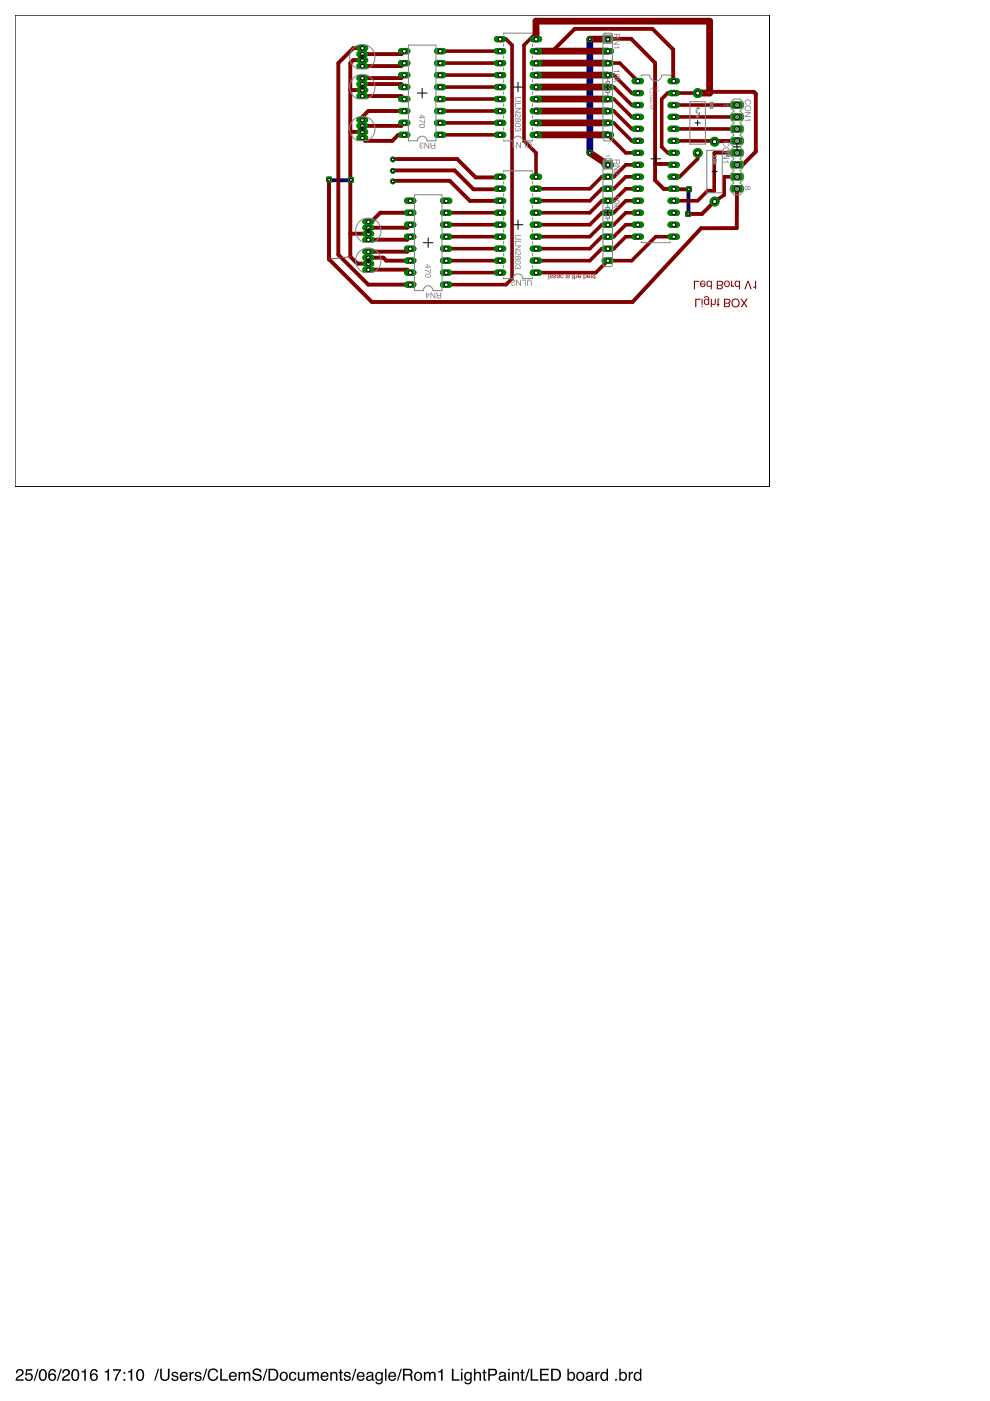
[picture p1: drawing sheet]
<svg xmlns="http://www.w3.org/2000/svg" width="210mm" height="297mm" viewBox="0 0 210 297" stroke-linecap="round" stroke-linejoin="round" font-family="sans-serif">
<path d="M3.7 290.4a.81 .81 0 0 1 1.2 .2 .81 .81 0 0 1-.5 1.2l-.7 .6h1.3v.3h-1.7a1.39 1.39 0 0 1 1.1-1.3 .5 .5 0 0 0 .2-.6 .5 .5 0 0 0-.6-.3 .5 .5 0 0 0-.3 .6h-.3zM5.6 290.3h1.2v.3h-1l-.1 .7a.85 .85 0 0 1 1.2 .4 .85 .85 0 0 1-.6 1.1 .85 .85 0 0 1-1-.7h.3a.55 .55 0 0 0 .8 .3 .55 .55 0 0 0 .1-.9 .55 .55 0 0 0-.9 .2l-.2-.1zM7.9 290.2h.3l-.8 2.5h-.3zM8.6 290.4a.91 .91 0 0 1 1.1 .1 .91 .91 0 0 1 .2 1 .9 .9 0 0 1-.3 1.1 .9 .9 0 0 1-1.2-.2 1.91 1.91 0 0 1 .2-2zM8.8 290.7a1.65 1.65 0 0 0 .1 1.8h.2a1.25 1.25 0 0 0 .2-1.9zM10.6 290.4a.73 .73 0 0 1 .8-.1 .73 .73 0 0 1 .4 .6h-.3a.51 .51 0 0 0-.6-.4 .51 .51 0 0 0-.3 .7l-.1 .3a.82 .82 0 0 1 1.3 .1 .82 .82 0 0 1-.3 1.2 .82 .82 0 0 1-1.2-.5v-1.2zM10.6 292a.53 .53 0 0 0 1 0 .53 .53 0 0 0-1 0zM12.8 290.2h.3l-.8 2.5h-.3zM13.5 290.4a.81 .81 0 0 1 1.3 .2 .81 .81 0 0 1-.6 1.2l-.7 .6h1.3v.3h-1.7a1.39 1.39 0 0 1 1.1-1.3 .5 .5 0 0 0 .2-.6 .5 .5 0 0 0-.6-.3 .5 .5 0 0 0-.3 .6h-.3zM15.5 290.4a.91 .91 0 0 1 1 .1 .91 .91 0 0 1 .3 1 .9 .9 0 0 1-.4 1.1 .9 .9 0 0 1-1.1-.2 1.91 1.91 0 0 1 .2-2zM15.7 290.7a1.65 1.65 0 0 0 .1 1.8h.1a1.25 1.25 0 0 0 .2-1.9zM17.3 290.7l.5-.1 .2-.3h.2v2.4h-.3v-1.7h-.6zM19.5 290.4a.73 .73 0 0 1 .7-.1 .73 .73 0 0 1 .5 .6h-.3a.51 .51 0 0 0-.6-.4 .51 .51 0 0 0-.4 .7v.3a.82 .82 0 0 1 1.2 .1 .82 .82 0 0 1-.3 1.2 .82 .82 0 0 1-1.1-.5l-.1-1.2zM19.4 292a.55 .55 0 0 0 1.1 0 .55 .55 0 0 0-1.1 0zM22.2 290.7l.5-.1 .2-.3h.2v2.4h-.3v-1.7h-.6zM24 290.3h1.7v.3l-.8 1.2-.2 .9h-.4l.2-.7 .8-1.4h-1.3zM26.2 290.9h.4v.4h-.4zM26.2 292.4h.4v.3h-.4zM27.1 290.7l.5-.1 .2-.3h.2v2.4h-.3v-1.7h-.6zM29.3 290.4a.91 .91 0 0 1 1 .1 .91 .91 0 0 1 .3 1 .9 .9 0 0 1-.4 1.1 .9 .9 0 0 1-1.2-.2 1.91 1.91 0 0 1 .3-2zM29.4 290.7a1.65 1.65 0 0 0 .1 1.8h.2a1.25 1.25 0 0 0 .2-1.9zM33.5 290.2h.2l-.8 2.5h-.2zM34 290.2h.3v1.6a.65 .65 0 0 0 .7 .7 .65 .65 0 0 0 .6-.7v-1.6h.4v1.4a1.01 1.01 0 0 1-1 1.2 1.01 1.01 0 0 1-1-1.2zM36.6 291a.74 .74 0 0 1 1.2 .4h-.3a.39 .39 0 0 0-.4-.3 .39 .39 0 0 0-.4 .4l.2 .1a.79 .79 0 0 1 .9 .8 .8 .8 0 0 1-.8 .4 .8 .8 0 0 1-.7-.6h.3a.45 .45 0 0 0 .5 .3 .45 .45 0 0 0 .4-.4h-.1a.93 .93 0 0 1-1-.8zM38.3 291.1a.85 .85 0 0 1 1.1-.2 .85 .85 0 0 1 .4 1h-1.4a.53 .53 0 0 0 .4 .6 .53 .53 0 0 0 .7-.3h.3a.9 .9 0 0 1-1.3 .5 .9 .9 0 0 1-.3-1.4zM38.6 291.3l-.2 .4h1.1l-.4-.6zM40.2 290.9h.3v.3l.3-.3h.3v.3a.5 .5 0 0 0-.6 .5v1h-.3zM41.5 291a.74 .74 0 0 1 1.2 .4h-.3a.39 .39 0 0 0-.4-.3 .39 .39 0 0 0-.4 .4l.2 .1a.79 .79 0 0 1 .9 .8 .8 .8 0 0 1-.8 .4 .8 .8 0 0 1-.7-.6h.3a.45 .45 0 0 0 .5 .3 .45 .45 0 0 0 .4-.4 .93 .93 0 0 1-1.1-.8zM43.7 290.2h.3l-.8 2.5h-.3zM44.3 290.5a1.1 1.1 0 0 1 1.1-.4 1.1 1.1 0 0 1 .9 .9h-.4a.82 .82 0 0 0-1-.5 .82 .82 0 0 0-.5 1 .8 .8 0 0 0 .6 1 .8 .8 0 0 0 .9-.7h.4a1.17 1.17 0 0 1-1.5 1 1.17 1.17 0 0 1-.8-1.6zM46.7 290.2h.3v2.2h1.3v.3h-1.6zM48.8 291.1a.85 .85 0 0 1 1-.2 .85 .85 0 0 1 .4 1h-1.4a.53 .53 0 0 0 .4 .6 .53 .53 0 0 0 .7-.3h.3a.9 .9 0 0 1-1.3 .5 .9 .9 0 0 1-.3-1.4zM49 291.3l-.1 .4h1l-.4-.6zM50.6 290.9h.3v.2a.6 .6 0 0 1 1 0 .62 .62 0 0 1 .7-.2 .62 .62 0 0 1 .5 .6v1.2h-.4v-1.2a.4 .4 0 0 0-.4-.4 .4 .4 0 0 0-.3 .6v1h-.3v-1.2a.42 .42 0 0 0-.6-.4 .42 .42 0 0 0-.2 .7v.9h-.3zM53.8 290.4a1 1 0 0 1 1.6 .5h-.3a.59 .59 0 0 0-.6-.5 .59 .59 0 0 0-.6 .6l.2 .2a1.22 1.22 0 0 1 1.4 .8 1.03 1.03 0 0 1-1.1 .8 1.03 1.03 0 0 1-.9-.9h.3a.67 .67 0 0 0 .7 .6 .67 .67 0 0 0 .6-.6l-.1-.1a2.06 2.06 0 0 1-1.4-.7v-.4zM56.5 290.2h.2l-.8 2.5h-.2zM57.3 290.5v1.9h.6a.99 .99 0 0 0 .8-.9 .99 .99 0 0 0-.8-1zM56.9 290.2h1.1a1.29 1.29 0 0 1 1 1.3 1.29 1.29 0 0 1-1.1 1.2h-1zM59.8 291.2a.66 .66 0 0 0-.2 .9 .66 .66 0 0 0 1 .2 .67 .67 0 0 0 .1-.9 .67 .67 0 0 0-.9-.2zM59.5 291.1a.92 .92 0 0 1 1.3 .1 .92 .92 0 0 1 0 1.3 .92 .92 0 0 1-1.3 0l-.2-.6zM61.5 291.1a.76 .76 0 0 1 .8-.2 .76 .76 0 0 1 .5 .6h-.3a.51 .51 0 0 0-.6-.3 .51 .51 0 0 0-.3 .7 .49 .49 0 0 0 .3 .6 .49 .49 0 0 0 .6-.4h.3a.83 .83 0 0 1-1 .6 .83 .83 0 0 1-.5-1.1zM63.1 290.9h.4v1.2a.47 .47 0 0 0 .6 .4 .47 .47 0 0 0 .2-.7v-.9h.3v1.8h-.3v-.2a.64 .64 0 0 1-.7 .3 .64 .64 0 0 1-.5-.7zM65.1 290.9h.3v.2a.6 .6 0 0 1 1.1 0 .62 .62 0 0 1 .7-.2 .62 .62 0 0 1 .4 .6v1.2h-.3v-1.2a.4 .4 0 0 0-.5-.4 .4 .4 0 0 0-.3 .6v1h-.3v-1.2a.42 .42 0 0 0-.5-.4 .42 .42 0 0 0-.3 .7v.9h-.3zM68.2 291.1a.85 .85 0 0 1 1-.2 .85 .85 0 0 1 .4 1h-1.3a.53 .53 0 0 0 .4 .6 .53 .53 0 0 0 .6-.3h.3a.9 .9 0 0 1-1.3 .5 .9 .9 0 0 1-.2-1.4zM68.5 291.3l-.2 .4h1l-.3-.6zM70 290.9h.3v.2a.66 .66 0 0 1 .8-.2 .66 .66 0 0 1 .4 .6v1.2h-.3v-1.1a.46 .46 0 0 0-.5-.4 .46 .46 0 0 0-.4 .6v.9h-.3zM72.1 290.4h.3v.5h.3v.2h-.3v1.2l.3 .2v.2a.44 .44 0 0 1-.6-.3v-1.3h-.3v-.2h.3zM73.1 291a.74 .74 0 0 1 1.2 .4h-.3a.39 .39 0 0 0-.4-.3 .39 .39 0 0 0-.3 .4l.1 .1a.79 .79 0 0 1 1 .8 .8 .8 0 0 1-.9 .4 .8 .8 0 0 1-.6-.6h.3a.45 .45 0 0 0 .4 .3 .45 .45 0 0 0 .5-.4h-.1a.93 .93 0 0 1-1.1-.8zM75.3 290.2h.3l-.8 2.5h-.3zM75.9 291.1a.85 .85 0 0 1 1-.2 .85 .85 0 0 1 .4 1h-1.3a.53 .53 0 0 0 .4 .6 .53 .53 0 0 0 .6-.3h.3a.9 .9 0 0 1-1.3 .5 .9 .9 0 0 1-.3-1.4zM76.1 291.3l-.1 .4h1l-.3-.6zM78 292.1a.44 .44 0 0 0 .5 .4 .44 .44 0 0 0 .3-.7zM77.8 291.1a.8 .8 0 0 1 1.3 .3l.1 1.1h.2v.2h-.4l-.1-.2a.63 .63 0 0 1-1 .3 .63 .63 0 0 1 0-1l.9-.3a.42 .42 0 0 0-.4-.4 .42 .42 0 0 0-.4 .4h-.3zM79.8 291.1l.5-.2 .6 .2v-.2h.3v1.7a.81 .81 0 0 1-.6 .9 .81 .81 0 0 1-1-.5h.3a.53 .53 0 0 0 .7 .2 .53 .53 0 0 0 .3-.7 .8 .8 0 0 1-1.1 .1 .8 .8 0 0 1-.2-1zM80 291.3a.65 .65 0 0 0-.2 .8 .65 .65 0 0 0 .9 .3 .64 .64 0 0 0 .2-.9 .64 .64 0 0 0-.9-.2zM81.6 290.2h.3v2.5h-.3zM82.5 291.1a.85 .85 0 0 1 1.1-.2 .85 .85 0 0 1 .4 1h-1.4a.53 .53 0 0 0 .4 .6 .53 .53 0 0 0 .7-.3h.3a.9 .9 0 0 1-1.3 .5 .9 .9 0 0 1-.3-1.4zM82.8 291.3l-.2 .4h1.1l-.4-.6zM85 290.2h.2l-.8 2.5h-.3zM85.8 290.5v.9h.8a.44 .44 0 0 0 .5-.4 .44 .44 0 0 0-.5-.5zM85.4 290.2h1.2a.69 .69 0 0 1 .8 .4 .69 .69 0 0 1-.3 .9l.3 .3 .1 .9h-.4l-.1-.9-.4-.2h-.8v1.1h-.4zM88.3 291.2a.66 .66 0 0 0-.2 .9 .66 .66 0 0 0 1 .2 .67 .67 0 0 0 .1-.9 .67 .67 0 0 0-.9-.2zM88 291.1a.92 .92 0 0 1 1.3 .1 .92 .92 0 0 1 0 1.3 .92 .92 0 0 1-1.3 0l-.2-.6zM89.9 290.9h.3v.2a.6 .6 0 0 1 1 0 .62 .62 0 0 1 .7-.2 .62 .62 0 0 1 .5 .6v1.2h-.4v-1.2a.4 .4 0 0 0-.5-.4 .4 .4 0 0 0-.2 .6v1h-.3v-1.2a.42 .42 0 0 0-.6-.4 .42 .42 0 0 0-.2 .7v.9h-.3zM92.9 290.7l.5-.1 .2-.3h.2v2.4h-.3v-1.7h-.6zM95.8 290.2h.4v2.2h1.2v.3h-1.6zM97.7 290.9h.4v1.8h-.4zM97.7 290.2h.4v.4h-.4zM98.6 291.1l.6-.2 .5 .2v-.2h.3v1.7a.81 .81 0 0 1-.6 .9 .81 .81 0 0 1-.9-.5h.3a.53 .53 0 0 0 .7 .2 .53 .53 0 0 0 .2-.7 .8 .8 0 0 1-1 .1 .8 .8 0 0 1-.3-1zM98.9 291.3a.65 .65 0 0 0-.2 .8 .65 .65 0 0 0 .8 .3 .64 .64 0 0 0 .2-.9 .64 .64 0 0 0-.8-.2zM100.5 290.2h.3v.9a.65 .65 0 0 1 .8-.2 .65 .65 0 0 1 .4 .6v1.2h-.3v-1.1a.46 .46 0 0 0-.6-.5 .46 .46 0 0 0-.3 .7v.9h-.3zM102.5 290.4h.3v.5h.3v.2h-.3v1.2l.3 .2v.2a.44 .44 0 0 1-.6-.3v-1.3h-.2v-.2h.2zM103.5 290.2h1.1a.73 .73 0 0 1 .8 .7 .73 .73 0 0 1-.8 .8h-.7v1h-.4zM103.9 290.5v.9h.6a.45 .45 0 0 0 .6-.5 .45 .45 0 0 0-.6-.4zM106.1 292.1a.44 .44 0 0 0 .5 .4 .44 .44 0 0 0 .3-.7zM105.9 291.1a.8 .8 0 0 1 1.3 .3l.1 1.1h.2v.2h-.4l-.1-.2a.63 .63 0 0 1-1 .3 .63 .63 0 0 1 0-1l.9-.3a.42 .42 0 0 0-.4-.4 .42 .42 0 0 0-.4 .4h-.3zM107.8 290.9h.3v1.8h-.3zM107.8 290.2h.3v.4h-.3zM108.5 290.9h.3v.2a.66 .66 0 0 1 .8-.2 .66 .66 0 0 1 .4 .6v1.2h-.3v-1.1a.46 .46 0 0 0-.5-.4 .46 .46 0 0 0-.3 .6v.9h-.4zM110.6 290.4h.3v.5h.3v.2h-.3v1.2l.3 .2v.2a.44 .44 0 0 1-.6-.3v-1.3h-.3v-.2h.3zM112.1 290.2h.2l-.8 2.5h-.2zM112.5 290.2h.4v2.2h1.2v.3h-1.6zM114.5 290.2h1.9v.3h-1.6v.8h1.4v.3h-1.4v.8h1.6v.3h-1.9zM117.2 290.5v1.9h.6a.99 .99 0 0 0 .8-.9 .99 .99 0 0 0-.8-1zM116.9 290.2h1a1.29 1.29 0 0 1 1 1.3 1.29 1.29 0 0 1-1 1.2h-1zM120.3 290.2h.3v.9a.81 .81 0 0 1 1.1-.1 .81 .81 0 0 1 .2 1.1 .73 .73 0 0 1-.5 .6 .73 .73 0 0 1-.8-.2v.2h-.3zM120.7 291.3a.64 .64 0 0 0-.1 .9 .64 .64 0 0 0 .9 .1 .65 .65 0 0 0 .1-.8 .65 .65 0 0 0-.9-.2zM122.7 291.2a.66 .66 0 0 0-.2 .9 .66 .66 0 0 0 1 .2 .67 .67 0 0 0 0-.9 .67 .67 0 0 0-.8-.2zM122.4 291.1a.92 .92 0 0 1 1.3 .1 .92 .92 0 0 1-.1 1.3 .92 .92 0 0 1-1.2 0l-.2-.6zM124.5 292.1a.44 .44 0 0 0 .6 .4 .44 .44 0 0 0 .2-.7zM124.4 291.1a.8 .8 0 0 1 1.3 .3v1.1h.2v.2h-.3l-.2-.2a.63 .63 0 0 1-.9 .3 .63 .63 0 0 1 0-1l.9-.3a.42 .42 0 0 0-.4-.4 .42 .42 0 0 0-.4 .4h-.3zM126.2 290.9h.3v.3l.4-.3h.2v.3a.5 .5 0 0 0-.6 .5v1h-.3zM127.7 291.3a.64 .64 0 0 0-.1 .9 .64 .64 0 0 0 .9 .1 .64 .64 0 0 0 .1-.8 .64 .64 0 0 0-.9-.2zM127.6 291l.7-.1 .3 .2v-.9h.3v2.5h-.3v-.2a.8 .8 0 0 1-1 .2 .8 .8 0 0 1-.3-1.1zM130.4 292.4h.4v.3h-.4zM131.3 290.2h.3v.9a.81 .81 0 0 1 1.1-.1 .81 .81 0 0 1 .2 1.1 .73 .73 0 0 1-.5 .6 .73 .73 0 0 1-.8-.2v.2h-.3zM131.8 291.3a.64 .64 0 0 0-.2 .9 .64 .64 0 0 0 .9 .1 .65 .65 0 0 0 .1-.8 .65 .65 0 0 0-.8-.2zM133.3 290.9h.3v.3l.3-.3h.3v.3a.5 .5 0 0 0-.6 .5v1h-.3zM134.8 291.3a.64 .64 0 0 0-.1 .9 .64 .64 0 0 0 .9 .1 .64 .64 0 0 0 .1-.8 .64 .64 0 0 0-.9-.2zM134.7 291l.6-.1 .4 .2v-.9h.3v2.5h-.3v-.2a.8 .8 0 0 1-1.1 .2 .8 .8 0 0 1-.2-1.1z" fill-rule="evenodd" fill="#000"/>
<path d="M125.1 8.3v24.1" fill="none" stroke="#000080" stroke-width="1.4"/>
<path d="M69.8 38.1l.1 .1h4.4M146 40.1v5.3" fill="none" stroke="#000080" stroke-width=".83"/>
<path d="M134.6 17.2h1.3" fill="none" stroke="#008000" stroke-width="1.3"/>
<circle cx="135.2" cy="17.2" r=".4" fill="#fff" stroke="#000" stroke-width=".21"/>
<path d="M134.6 19.7h1.3" fill="none" stroke="#008000" stroke-width="1.3"/>
<circle cx="135.2" cy="19.7" r=".4" fill="#fff" stroke="#000" stroke-width=".21"/>
<path d="M134.6 22.3h1.3" fill="none" stroke="#008000" stroke-width="1.3"/>
<circle cx="135.2" cy="22.3" r=".4" fill="#fff" stroke="#000" stroke-width=".21"/>
<path d="M134.6 24.8h1.3" fill="none" stroke="#008000" stroke-width="1.3"/>
<circle cx="135.2" cy="24.8" r=".4" fill="#fff" stroke="#000" stroke-width=".21"/>
<path d="M134.6 27.3h1.3" fill="none" stroke="#008000" stroke-width="1.3"/>
<circle cx="135.2" cy="27.3" r=".4" fill="#fff" stroke="#000" stroke-width=".21"/>
<path d="M134.6 29.9h1.3" fill="none" stroke="#008000" stroke-width="1.3"/>
<circle cx="135.2" cy="29.9" r=".4" fill="#fff" stroke="#000" stroke-width=".21"/>
<path d="M134.6 32.4h1.3" fill="none" stroke="#008000" stroke-width="1.3"/>
<circle cx="135.2" cy="32.4" r=".4" fill="#fff" stroke="#000" stroke-width=".21"/>
<path d="M134.6 34.9h1.3" fill="none" stroke="#008000" stroke-width="1.3"/>
<circle cx="135.2" cy="35" r=".4" fill="#fff" stroke="#000" stroke-width=".21"/>
<path d="M134.6 37.5h1.3" fill="none" stroke="#008000" stroke-width="1.3"/>
<circle cx="135.2" cy="37.5" r=".4" fill="#fff" stroke="#000" stroke-width=".21"/>
<path d="M134.6 40h1.3" fill="none" stroke="#008000" stroke-width="1.3"/>
<circle cx="135.2" cy="40" r=".4" fill="#fff" stroke="#000" stroke-width=".21"/>
<path d="M134.6 42.6h1.3" fill="none" stroke="#008000" stroke-width="1.3"/>
<circle cx="135.2" cy="42.6" r=".4" fill="#fff" stroke="#000" stroke-width=".21"/>
<path d="M134.6 45.1h1.3" fill="none" stroke="#008000" stroke-width="1.3"/>
<circle cx="135.2" cy="45.1" r=".4" fill="#fff" stroke="#000" stroke-width=".21"/>
<path d="M134.6 47.6h1.3" fill="none" stroke="#008000" stroke-width="1.3"/>
<circle cx="135.2" cy="47.7" r=".4" fill="#fff" stroke="#000" stroke-width=".21"/>
<path d="M134.6 50.2h1.3" fill="none" stroke="#008000" stroke-width="1.3"/>
<circle cx="135.2" cy="50.2" r=".4" fill="#fff" stroke="#000" stroke-width=".21"/>
<path d="M142.2 50.2h1.3" fill="none" stroke="#008000" stroke-width="1.3"/>
<circle cx="142.9" cy="50.2" r=".4" fill="#fff" stroke="#000" stroke-width=".21"/>
<path d="M142.2 47.6h1.3" fill="none" stroke="#008000" stroke-width="1.3"/>
<circle cx="142.9" cy="47.7" r=".4" fill="#fff" stroke="#000" stroke-width=".21"/>
<path d="M142.2 45.1h1.3" fill="none" stroke="#008000" stroke-width="1.3"/>
<circle cx="142.9" cy="45.1" r=".4" fill="#fff" stroke="#000" stroke-width=".21"/>
<path d="M142.2 42.6h1.3" fill="none" stroke="#008000" stroke-width="1.3"/>
<circle cx="142.9" cy="42.6" r=".4" fill="#fff" stroke="#000" stroke-width=".21"/>
<path d="M142.2 40h1.3" fill="none" stroke="#008000" stroke-width="1.3"/>
<circle cx="142.9" cy="40" r=".4" fill="#fff" stroke="#000" stroke-width=".21"/>
<path d="M142.2 37.5h1.3" fill="none" stroke="#008000" stroke-width="1.3"/>
<circle cx="142.9" cy="37.5" r=".4" fill="#fff" stroke="#000" stroke-width=".21"/>
<path d="M142.2 34.9h1.3" fill="none" stroke="#008000" stroke-width="1.3"/>
<circle cx="142.9" cy="35" r=".4" fill="#fff" stroke="#000" stroke-width=".21"/>
<path d="M142.2 32.4h1.3" fill="none" stroke="#008000" stroke-width="1.3"/>
<circle cx="142.9" cy="32.4" r=".4" fill="#fff" stroke="#000" stroke-width=".21"/>
<path d="M142.2 29.9h1.3" fill="none" stroke="#008000" stroke-width="1.3"/>
<circle cx="142.9" cy="29.9" r=".4" fill="#fff" stroke="#000" stroke-width=".21"/>
<path d="M142.2 27.3h1.3" fill="none" stroke="#008000" stroke-width="1.3"/>
<circle cx="142.9" cy="27.3" r=".4" fill="#fff" stroke="#000" stroke-width=".21"/>
<path d="M142.2 24.8h1.3" fill="none" stroke="#008000" stroke-width="1.3"/>
<circle cx="142.9" cy="24.8" r=".4" fill="#fff" stroke="#000" stroke-width=".21"/>
<path d="M142.2 22.3h1.3" fill="none" stroke="#008000" stroke-width="1.3"/>
<circle cx="142.9" cy="22.3" r=".4" fill="#fff" stroke="#000" stroke-width=".21"/>
<path d="M142.2 19.7h1.3" fill="none" stroke="#008000" stroke-width="1.3"/>
<circle cx="142.9" cy="19.7" r=".4" fill="#fff" stroke="#000" stroke-width=".21"/>
<path d="M142.2 17.2h1.3" fill="none" stroke="#008000" stroke-width="1.3"/>
<circle cx="142.9" cy="17.2" r=".4" fill="#fff" stroke="#000" stroke-width=".21"/>
<circle cx="147.9" cy="19.7" r=".93" fill="#008000" stroke="#008000" stroke-width=".21"/>
<circle cx="147.9" cy="19.7" r=".44" fill="#fff" stroke="#000" stroke-width=".21"/>
<circle cx="147.9" cy="32.4" r=".93" fill="#008000" stroke="#008000" stroke-width=".21"/>
<circle cx="147.9" cy="32.4" r=".44" fill="#fff" stroke="#000" stroke-width=".21"/>
<path d="M155.5 22.3h1.5" fill="none" stroke="#008000" stroke-width="1.5"/>
<circle cx="156.3" cy="22.3" r=".51" fill="#fff" stroke="#000" stroke-width=".21"/>
<path d="M155.5 24.8h1.5" fill="none" stroke="#008000" stroke-width="1.5"/>
<circle cx="156.3" cy="24.8" r=".51" fill="#fff" stroke="#000" stroke-width=".21"/>
<path d="M155.5 27.3h1.5" fill="none" stroke="#008000" stroke-width="1.5"/>
<circle cx="156.3" cy="27.4" r=".51" fill="#fff" stroke="#000" stroke-width=".21"/>
<path d="M155.5 29.9h1.5" fill="none" stroke="#008000" stroke-width="1.5"/>
<circle cx="156.3" cy="29.9" r=".51" fill="#fff" stroke="#000" stroke-width=".21"/>
<path d="M155.5 32.4h1.5" fill="none" stroke="#008000" stroke-width="1.5"/>
<circle cx="156.3" cy="32.4" r=".51" fill="#fff" stroke="#000" stroke-width=".21"/>
<path d="M155.5 34.9h1.5" fill="none" stroke="#008000" stroke-width="1.5"/>
<circle cx="156.3" cy="35" r=".51" fill="#fff" stroke="#000" stroke-width=".21"/>
<path d="M155.5 37.5h1.5" fill="none" stroke="#008000" stroke-width="1.5"/>
<circle cx="156.3" cy="37.5" r=".51" fill="#fff" stroke="#000" stroke-width=".21"/>
<path d="M155.5 40h1.5" fill="none" stroke="#008000" stroke-width="1.5"/>
<circle cx="156.3" cy="40" r=".51" fill="#fff" stroke="#000" stroke-width=".21"/>
<circle cx="151.5" cy="30" r=".93" fill="#008000" stroke="#008000" stroke-width=".21"/>
<circle cx="151.5" cy="30" r=".44" fill="#fff" stroke="#000" stroke-width=".21"/>
<circle cx="151.5" cy="42.7" r=".93" fill="#008000" stroke="#008000" stroke-width=".21"/>
<circle cx="151.5" cy="42.7" r=".44" fill="#fff" stroke="#000" stroke-width=".21"/>
<path d="M113 28.6h1.3" fill="none" stroke="#008000" stroke-width="1.3"/>
<circle cx="113.7" cy="28.6" r=".4" fill="#fff" stroke="#000" stroke-width=".21"/>
<path d="M113 26.1h1.3" fill="none" stroke="#008000" stroke-width="1.3"/>
<circle cx="113.7" cy="26.1" r=".4" fill="#fff" stroke="#000" stroke-width=".21"/>
<path d="M113 13.4h1.3" fill="none" stroke="#008000" stroke-width="1.3"/>
<circle cx="113.7" cy="13.4" r=".4" fill="#fff" stroke="#000" stroke-width=".21"/>
<path d="M113 10.8h1.3" fill="none" stroke="#008000" stroke-width="1.3"/>
<circle cx="113.7" cy="10.9" r=".4" fill="#fff" stroke="#000" stroke-width=".21"/>
<path d="M113 23.5h1.3" fill="none" stroke="#008000" stroke-width="1.3"/>
<circle cx="113.7" cy="23.6" r=".4" fill="#fff" stroke="#000" stroke-width=".21"/>
<path d="M113 21h1.3" fill="none" stroke="#008000" stroke-width="1.3"/>
<circle cx="113.7" cy="21" r=".4" fill="#fff" stroke="#000" stroke-width=".21"/>
<path d="M113 15.9h1.3" fill="none" stroke="#008000" stroke-width="1.3"/>
<circle cx="113.7" cy="15.9" r=".4" fill="#fff" stroke="#000" stroke-width=".21"/>
<path d="M113 18.5h1.3" fill="none" stroke="#008000" stroke-width="1.3"/>
<circle cx="113.7" cy="18.5" r=".4" fill="#fff" stroke="#000" stroke-width=".21"/>
<path d="M113 8.3h1.3" fill="none" stroke="#008000" stroke-width="1.3"/>
<circle cx="113.7" cy="8.3" r=".4" fill="#fff" stroke="#000" stroke-width=".21"/>
<path d="M105.4 8.3h1.3" fill="none" stroke="#008000" stroke-width="1.3"/>
<circle cx="106" cy="8.3" r=".4" fill="#fff" stroke="#000" stroke-width=".21"/>
<path d="M105.4 10.8h1.3" fill="none" stroke="#008000" stroke-width="1.3"/>
<circle cx="106" cy="10.9" r=".4" fill="#fff" stroke="#000" stroke-width=".21"/>
<path d="M105.4 13.4h1.3" fill="none" stroke="#008000" stroke-width="1.3"/>
<circle cx="106" cy="13.4" r=".4" fill="#fff" stroke="#000" stroke-width=".21"/>
<path d="M105.4 15.9h1.3" fill="none" stroke="#008000" stroke-width="1.3"/>
<circle cx="106" cy="15.9" r=".4" fill="#fff" stroke="#000" stroke-width=".21"/>
<path d="M105.4 18.5h1.3" fill="none" stroke="#008000" stroke-width="1.3"/>
<circle cx="106" cy="18.5" r=".4" fill="#fff" stroke="#000" stroke-width=".21"/>
<path d="M105.4 21h1.3" fill="none" stroke="#008000" stroke-width="1.3"/>
<circle cx="106" cy="21" r=".4" fill="#fff" stroke="#000" stroke-width=".21"/>
<path d="M105.4 23.5h1.3" fill="none" stroke="#008000" stroke-width="1.3"/>
<circle cx="106" cy="23.6" r=".4" fill="#fff" stroke="#000" stroke-width=".21"/>
<path d="M105.4 26.1h1.3" fill="none" stroke="#008000" stroke-width="1.3"/>
<circle cx="106" cy="26.1" r=".4" fill="#fff" stroke="#000" stroke-width=".21"/>
<path d="M105.4 28.6h1.3" fill="none" stroke="#008000" stroke-width="1.3"/>
<circle cx="106" cy="28.6" r=".4" fill="#fff" stroke="#000" stroke-width=".21"/>
<path d="M128.2 8.3h1.3" fill="none" stroke="#008000" stroke-width="1.3"/>
<circle cx="128.9" cy="8.3" r=".4" fill="#fff" stroke="#000" stroke-width=".21"/>
<path d="M128.2 10.8h1.3" fill="none" stroke="#008000" stroke-width="1.3"/>
<circle cx="128.9" cy="10.9" r=".4" fill="#fff" stroke="#000" stroke-width=".21"/>
<path d="M128.2 13.4h1.3" fill="none" stroke="#008000" stroke-width="1.3"/>
<circle cx="128.9" cy="13.4" r=".4" fill="#fff" stroke="#000" stroke-width=".21"/>
<path d="M128.2 15.9h1.3" fill="none" stroke="#008000" stroke-width="1.3"/>
<circle cx="128.9" cy="15.9" r=".4" fill="#fff" stroke="#000" stroke-width=".21"/>
<path d="M128.2 18.5h1.3" fill="none" stroke="#008000" stroke-width="1.3"/>
<circle cx="128.9" cy="18.5" r=".4" fill="#fff" stroke="#000" stroke-width=".21"/>
<path d="M128.2 21h1.3" fill="none" stroke="#008000" stroke-width="1.3"/>
<circle cx="128.9" cy="21" r=".4" fill="#fff" stroke="#000" stroke-width=".21"/>
<path d="M128.2 23.5h1.3" fill="none" stroke="#008000" stroke-width="1.3"/>
<circle cx="128.9" cy="23.6" r=".4" fill="#fff" stroke="#000" stroke-width=".21"/>
<path d="M128.2 26.1h1.3" fill="none" stroke="#008000" stroke-width="1.3"/>
<circle cx="128.9" cy="26.1" r=".4" fill="#fff" stroke="#000" stroke-width=".21"/>
<path d="M128.2 28.6h1.3" fill="none" stroke="#008000" stroke-width="1.3"/>
<circle cx="128.9" cy="28.6" r=".4" fill="#fff" stroke="#000" stroke-width=".21"/>
<path d="M113 57.8h1.3" fill="none" stroke="#008000" stroke-width="1.3"/>
<circle cx="113.7" cy="57.8" r=".4" fill="#fff" stroke="#000" stroke-width=".21"/>
<path d="M113 55.3h1.3" fill="none" stroke="#008000" stroke-width="1.3"/>
<circle cx="113.7" cy="55.3" r=".4" fill="#fff" stroke="#000" stroke-width=".21"/>
<path d="M113 42.6h1.3" fill="none" stroke="#008000" stroke-width="1.3"/>
<circle cx="113.7" cy="42.6" r=".4" fill="#fff" stroke="#000" stroke-width=".21"/>
<path d="M113 40h1.3" fill="none" stroke="#008000" stroke-width="1.3"/>
<circle cx="113.7" cy="40" r=".4" fill="#fff" stroke="#000" stroke-width=".21"/>
<path d="M113 52.7h1.3" fill="none" stroke="#008000" stroke-width="1.3"/>
<circle cx="113.7" cy="52.7" r=".4" fill="#fff" stroke="#000" stroke-width=".21"/>
<path d="M113 50.2h1.3" fill="none" stroke="#008000" stroke-width="1.3"/>
<circle cx="113.7" cy="50.2" r=".4" fill="#fff" stroke="#000" stroke-width=".21"/>
<path d="M113 45.1h1.3" fill="none" stroke="#008000" stroke-width="1.3"/>
<circle cx="113.7" cy="45.1" r=".4" fill="#fff" stroke="#000" stroke-width=".21"/>
<path d="M113 47.6h1.3" fill="none" stroke="#008000" stroke-width="1.3"/>
<circle cx="113.7" cy="47.7" r=".4" fill="#fff" stroke="#000" stroke-width=".21"/>
<path d="M113 37.5h1.3" fill="none" stroke="#008000" stroke-width="1.3"/>
<circle cx="113.7" cy="37.5" r=".4" fill="#fff" stroke="#000" stroke-width=".21"/>
<path d="M105.4 37.5h1.3" fill="none" stroke="#008000" stroke-width="1.3"/>
<circle cx="106" cy="37.5" r=".4" fill="#fff" stroke="#000" stroke-width=".21"/>
<path d="M105.4 40h1.3" fill="none" stroke="#008000" stroke-width="1.3"/>
<circle cx="106" cy="40" r=".4" fill="#fff" stroke="#000" stroke-width=".21"/>
<path d="M105.4 42.6h1.3" fill="none" stroke="#008000" stroke-width="1.3"/>
<circle cx="106" cy="42.6" r=".4" fill="#fff" stroke="#000" stroke-width=".21"/>
<path d="M105.4 45.1h1.3" fill="none" stroke="#008000" stroke-width="1.3"/>
<circle cx="106" cy="45.1" r=".4" fill="#fff" stroke="#000" stroke-width=".21"/>
<path d="M105.4 47.6h1.3" fill="none" stroke="#008000" stroke-width="1.3"/>
<circle cx="106" cy="47.7" r=".4" fill="#fff" stroke="#000" stroke-width=".21"/>
<path d="M105.4 50.2h1.3" fill="none" stroke="#008000" stroke-width="1.3"/>
<circle cx="106" cy="50.2" r=".4" fill="#fff" stroke="#000" stroke-width=".21"/>
<path d="M105.4 52.7h1.3" fill="none" stroke="#008000" stroke-width="1.3"/>
<circle cx="106" cy="52.7" r=".4" fill="#fff" stroke="#000" stroke-width=".21"/>
<path d="M105.4 55.3h1.3" fill="none" stroke="#008000" stroke-width="1.3"/>
<circle cx="106" cy="55.3" r=".4" fill="#fff" stroke="#000" stroke-width=".21"/>
<path d="M105.4 57.8h1.3" fill="none" stroke="#008000" stroke-width="1.3"/>
<circle cx="106" cy="57.8" r=".4" fill="#fff" stroke="#000" stroke-width=".21"/>
<path d="M128.2 34.9h1.3" fill="none" stroke="#008000" stroke-width="1.3"/>
<circle cx="128.9" cy="35" r=".4" fill="#fff" stroke="#000" stroke-width=".21"/>
<path d="M128.2 37.5h1.3" fill="none" stroke="#008000" stroke-width="1.3"/>
<circle cx="128.9" cy="37.5" r=".4" fill="#fff" stroke="#000" stroke-width=".21"/>
<path d="M128.2 40h1.3" fill="none" stroke="#008000" stroke-width="1.3"/>
<circle cx="128.9" cy="40" r=".4" fill="#fff" stroke="#000" stroke-width=".21"/>
<path d="M128.2 42.6h1.3" fill="none" stroke="#008000" stroke-width="1.3"/>
<circle cx="128.9" cy="42.6" r=".4" fill="#fff" stroke="#000" stroke-width=".21"/>
<path d="M128.2 45.1h1.3" fill="none" stroke="#008000" stroke-width="1.3"/>
<circle cx="128.9" cy="45.1" r=".4" fill="#fff" stroke="#000" stroke-width=".21"/>
<path d="M128.2 47.6h1.3" fill="none" stroke="#008000" stroke-width="1.3"/>
<circle cx="128.9" cy="47.7" r=".4" fill="#fff" stroke="#000" stroke-width=".21"/>
<path d="M128.2 50.2h1.3" fill="none" stroke="#008000" stroke-width="1.3"/>
<circle cx="128.9" cy="50.2" r=".4" fill="#fff" stroke="#000" stroke-width=".21"/>
<path d="M128.2 52.7h1.3" fill="none" stroke="#008000" stroke-width="1.3"/>
<circle cx="128.9" cy="52.7" r=".4" fill="#fff" stroke="#000" stroke-width=".21"/>
<path d="M128.2 55.3h1.3" fill="none" stroke="#008000" stroke-width="1.3"/>
<circle cx="128.9" cy="55.3" r=".4" fill="#fff" stroke="#000" stroke-width=".21"/>
<path d="M76.2 28h1.2" fill="none" stroke="#008000" stroke-width="1.3"/>
<circle cx="76.8" cy="28" r=".38" fill="#fff" stroke="#000" stroke-width=".21"/>
<path d="M76.2 29.2h1.2" fill="none" stroke="#008000" stroke-width="1.3"/>
<circle cx="76.8" cy="29.3" r=".38" fill="#fff" stroke="#000" stroke-width=".21"/>
<path d="M76.2 26.7h1.2" fill="none" stroke="#008000" stroke-width="1.3"/>
<circle cx="76.8" cy="26.7" r=".38" fill="#fff" stroke="#000" stroke-width=".21"/>
<path d="M76.2 25.4h1.2" fill="none" stroke="#008000" stroke-width="1.3"/>
<circle cx="76.8" cy="25.4" r=".38" fill="#fff" stroke="#000" stroke-width=".21"/>
<path d="M76.2 19.1h1.2" fill="none" stroke="#008000" stroke-width="1.3"/>
<circle cx="76.8" cy="19.1" r=".38" fill="#fff" stroke="#000" stroke-width=".21"/>
<path d="M76.2 20.4h1.2" fill="none" stroke="#008000" stroke-width="1.3"/>
<circle cx="76.8" cy="20.4" r=".38" fill="#fff" stroke="#000" stroke-width=".21"/>
<path d="M76.2 17.8h1.2" fill="none" stroke="#008000" stroke-width="1.3"/>
<circle cx="76.8" cy="17.8" r=".38" fill="#fff" stroke="#000" stroke-width=".21"/>
<path d="M76.2 16.6h1.2" fill="none" stroke="#008000" stroke-width="1.3"/>
<circle cx="76.8" cy="16.6" r=".38" fill="#fff" stroke="#000" stroke-width=".21"/>
<path d="M76.2 12.7h1.2" fill="none" stroke="#008000" stroke-width="1.3"/>
<circle cx="76.8" cy="12.8" r=".38" fill="#fff" stroke="#000" stroke-width=".21"/>
<path d="M76.2 14h1.2" fill="none" stroke="#008000" stroke-width="1.3"/>
<circle cx="76.8" cy="14" r=".38" fill="#fff" stroke="#000" stroke-width=".21"/>
<path d="M76.2 11.5h1.2" fill="none" stroke="#008000" stroke-width="1.3"/>
<circle cx="76.8" cy="11.5" r=".38" fill="#fff" stroke="#000" stroke-width=".21"/>
<path d="M76.2 10.2h1.2" fill="none" stroke="#008000" stroke-width="1.3"/>
<circle cx="76.8" cy="10.2" r=".38" fill="#fff" stroke="#000" stroke-width=".21"/>
<path d="M77.4 55.9h1.3" fill="none" stroke="#008000" stroke-width="1.3"/>
<circle cx="78.1" cy="55.9" r=".38" fill="#fff" stroke="#000" stroke-width=".21"/>
<path d="M77.4 57.2h1.3" fill="none" stroke="#008000" stroke-width="1.3"/>
<circle cx="78.1" cy="57.2" r=".38" fill="#fff" stroke="#000" stroke-width=".21"/>
<path d="M77.4 54.6h1.3" fill="none" stroke="#008000" stroke-width="1.3"/>
<circle cx="78.1" cy="54.7" r=".38" fill="#fff" stroke="#000" stroke-width=".21"/>
<path d="M77.4 53.4h1.3" fill="none" stroke="#008000" stroke-width="1.3"/>
<circle cx="78.1" cy="53.4" r=".38" fill="#fff" stroke="#000" stroke-width=".21"/>
<path d="M77.4 49.6h1.3" fill="none" stroke="#008000" stroke-width="1.3"/>
<circle cx="78.1" cy="49.6" r=".38" fill="#fff" stroke="#000" stroke-width=".21"/>
<path d="M77.4 50.8h1.3" fill="none" stroke="#008000" stroke-width="1.3"/>
<circle cx="78.1" cy="50.8" r=".38" fill="#fff" stroke="#000" stroke-width=".21"/>
<path d="M77.4 48.3h1.3" fill="none" stroke="#008000" stroke-width="1.3"/>
<circle cx="78.1" cy="48.3" r=".38" fill="#fff" stroke="#000" stroke-width=".21"/>
<path d="M77.4 47h1.3" fill="none" stroke="#008000" stroke-width="1.3"/>
<circle cx="78.1" cy="47" r=".38" fill="#fff" stroke="#000" stroke-width=".21"/>
<path d="M92.7 28.6h1.3" fill="none" stroke="#008000" stroke-width="1.3"/>
<circle cx="93.3" cy="28.6" r=".4" fill="#fff" stroke="#000" stroke-width=".21"/>
<path d="M92.7 26.1h1.3" fill="none" stroke="#008000" stroke-width="1.3"/>
<circle cx="93.3" cy="26.1" r=".4" fill="#fff" stroke="#000" stroke-width=".21"/>
<path d="M92.7 13.4h1.3" fill="none" stroke="#008000" stroke-width="1.3"/>
<circle cx="93.3" cy="13.4" r=".4" fill="#fff" stroke="#000" stroke-width=".21"/>
<path d="M92.7 10.8h1.3" fill="none" stroke="#008000" stroke-width="1.3"/>
<circle cx="93.3" cy="10.9" r=".4" fill="#fff" stroke="#000" stroke-width=".21"/>
<path d="M92.7 23.5h1.3" fill="none" stroke="#008000" stroke-width="1.3"/>
<circle cx="93.3" cy="23.6" r=".4" fill="#fff" stroke="#000" stroke-width=".21"/>
<path d="M92.7 21h1.3" fill="none" stroke="#008000" stroke-width="1.3"/>
<circle cx="93.3" cy="21" r=".4" fill="#fff" stroke="#000" stroke-width=".21"/>
<path d="M92.7 15.9h1.3" fill="none" stroke="#008000" stroke-width="1.3"/>
<circle cx="93.3" cy="15.9" r=".4" fill="#fff" stroke="#000" stroke-width=".21"/>
<path d="M92.7 18.5h1.3" fill="none" stroke="#008000" stroke-width="1.3"/>
<circle cx="93.3" cy="18.5" r=".4" fill="#fff" stroke="#000" stroke-width=".21"/>
<path d="M85 10.8h1.4" fill="none" stroke="#008000" stroke-width="1.3"/>
<circle cx="85.7" cy="10.9" r=".4" fill="#fff" stroke="#000" stroke-width=".21"/>
<path d="M85 13.4h1.4" fill="none" stroke="#008000" stroke-width="1.3"/>
<circle cx="85.7" cy="13.4" r=".4" fill="#fff" stroke="#000" stroke-width=".21"/>
<path d="M85 15.9h1.4" fill="none" stroke="#008000" stroke-width="1.3"/>
<circle cx="85.7" cy="15.9" r=".4" fill="#fff" stroke="#000" stroke-width=".21"/>
<path d="M85 18.5h1.4" fill="none" stroke="#008000" stroke-width="1.3"/>
<circle cx="85.7" cy="18.5" r=".4" fill="#fff" stroke="#000" stroke-width=".21"/>
<path d="M85 21h1.4" fill="none" stroke="#008000" stroke-width="1.3"/>
<circle cx="85.7" cy="21" r=".4" fill="#fff" stroke="#000" stroke-width=".21"/>
<path d="M85 23.5h1.4" fill="none" stroke="#008000" stroke-width="1.3"/>
<circle cx="85.7" cy="23.6" r=".4" fill="#fff" stroke="#000" stroke-width=".21"/>
<path d="M85 26.1h1.4" fill="none" stroke="#008000" stroke-width="1.3"/>
<circle cx="85.7" cy="26.1" r=".4" fill="#fff" stroke="#000" stroke-width=".21"/>
<path d="M85 28.6h1.4" fill="none" stroke="#008000" stroke-width="1.3"/>
<circle cx="85.7" cy="28.6" r=".4" fill="#fff" stroke="#000" stroke-width=".21"/>
<path d="M93.9 60.3h1.3" fill="none" stroke="#008000" stroke-width="1.3"/>
<circle cx="94.6" cy="60.4" r=".4" fill="#fff" stroke="#000" stroke-width=".21"/>
<path d="M93.9 57.8h1.3" fill="none" stroke="#008000" stroke-width="1.3"/>
<circle cx="94.6" cy="57.8" r=".4" fill="#fff" stroke="#000" stroke-width=".21"/>
<path d="M93.9 45.1h1.3" fill="none" stroke="#008000" stroke-width="1.3"/>
<circle cx="94.6" cy="45.1" r=".4" fill="#fff" stroke="#000" stroke-width=".21"/>
<path d="M93.9 42.6h1.3" fill="none" stroke="#008000" stroke-width="1.3"/>
<circle cx="94.6" cy="42.6" r=".4" fill="#fff" stroke="#000" stroke-width=".21"/>
<path d="M93.9 55.3h1.3" fill="none" stroke="#008000" stroke-width="1.3"/>
<circle cx="94.6" cy="55.3" r=".4" fill="#fff" stroke="#000" stroke-width=".21"/>
<path d="M93.9 52.7h1.3" fill="none" stroke="#008000" stroke-width="1.3"/>
<circle cx="94.6" cy="52.7" r=".4" fill="#fff" stroke="#000" stroke-width=".21"/>
<path d="M93.9 47.6h1.3" fill="none" stroke="#008000" stroke-width="1.3"/>
<circle cx="94.6" cy="47.7" r=".4" fill="#fff" stroke="#000" stroke-width=".21"/>
<path d="M93.9 50.2h1.3" fill="none" stroke="#008000" stroke-width="1.3"/>
<circle cx="94.6" cy="50.2" r=".4" fill="#fff" stroke="#000" stroke-width=".21"/>
<path d="M86.3 42.6h1.3" fill="none" stroke="#008000" stroke-width="1.3"/>
<circle cx="87" cy="42.6" r=".4" fill="#fff" stroke="#000" stroke-width=".21"/>
<path d="M86.3 45.1h1.3" fill="none" stroke="#008000" stroke-width="1.3"/>
<circle cx="87" cy="45.1" r=".4" fill="#fff" stroke="#000" stroke-width=".21"/>
<path d="M86.3 47.6h1.3" fill="none" stroke="#008000" stroke-width="1.3"/>
<circle cx="87" cy="47.7" r=".4" fill="#fff" stroke="#000" stroke-width=".21"/>
<path d="M86.3 50.2h1.3" fill="none" stroke="#008000" stroke-width="1.3"/>
<circle cx="87" cy="50.2" r=".4" fill="#fff" stroke="#000" stroke-width=".21"/>
<path d="M86.3 52.7h1.3" fill="none" stroke="#008000" stroke-width="1.3"/>
<circle cx="87" cy="52.7" r=".4" fill="#fff" stroke="#000" stroke-width=".21"/>
<path d="M86.3 55.3h1.3" fill="none" stroke="#008000" stroke-width="1.3"/>
<circle cx="87" cy="55.3" r=".4" fill="#fff" stroke="#000" stroke-width=".21"/>
<path d="M86.3 57.8h1.3" fill="none" stroke="#008000" stroke-width="1.3"/>
<circle cx="87" cy="57.8" r=".4" fill="#fff" stroke="#000" stroke-width=".21"/>
<path d="M86.3 60.3h1.3" fill="none" stroke="#008000" stroke-width="1.3"/>
<circle cx="87" cy="60.4" r=".4" fill="#fff" stroke="#000" stroke-width=".21"/>
<circle cx="125.1" cy="8.3" r=".51" fill="#008000" stroke="#008000" stroke-width=".21"/>
<circle cx="125.1" cy="8.3" r=".3" fill="#fff" stroke="#000" stroke-width=".21"/>
<circle cx="125.1" cy="32.4" r=".51" fill="#008000" stroke="#008000" stroke-width=".21"/>
<circle cx="125.1" cy="32.4" r=".3" fill="#fff" stroke="#000" stroke-width=".21"/>
<circle cx="146.1" cy="40.2" r=".51" fill="#008000" stroke="#008000" stroke-width=".21"/>
<circle cx="146.1" cy="40.2" r=".3" fill="#fff" stroke="#000" stroke-width=".21"/>
<path d="M69.3 37.5h1v1.1h-1z" fill="#008000" stroke="#008000" stroke-width=".21"/>
<circle cx="69.8" cy="38.1" r=".3" fill="#fff" stroke="#000" stroke-width=".21"/>
<circle cx="69.8" cy="38.1" r=".51" fill="#008000" stroke="#008000" stroke-width=".21"/>
<circle cx="69.8" cy="38.1" r=".3" fill="#fff" stroke="#000" stroke-width=".21"/>
<path d="M73.9 37.6h1v1h-1z" fill="#008000" stroke="#008000" stroke-width=".21"/>
<circle cx="74.4" cy="38.1" r=".3" fill="#fff" stroke="#000" stroke-width=".21"/>
<path d="M145.4 44.9h1v1h-1z" fill="#008000" stroke="#008000" stroke-width=".21"/>
<circle cx="145.9" cy="45.4" r=".3" fill="#fff" stroke="#000" stroke-width=".21"/>
<path d="M145.5 39.6h1.1v1h-1.1z" fill="#008000" stroke="#008000" stroke-width=".21"/>
<circle cx="146.1" cy="40.2" r=".3" fill="#fff" stroke="#000" stroke-width=".21"/>
<circle cx="83.3" cy="38.5" r=".51" fill="#008000" stroke="#008000" stroke-width=".21"/>
<circle cx="83.3" cy="38.5" r=".3" fill="#fff" stroke="#000" stroke-width=".21"/>
<circle cx="83.3" cy="36.2" r=".51" fill="#008000" stroke="#008000" stroke-width=".21"/>
<circle cx="83.3" cy="36.2" r=".3" fill="#fff" stroke="#000" stroke-width=".21"/>
<circle cx="83.3" cy="33.8" r=".51" fill="#008000" stroke="#008000" stroke-width=".21"/>
<circle cx="83.3" cy="33.8" r=".3" fill="#fff" stroke="#000" stroke-width=".21"/>
<g fill="#800000">
<path d="M147.4 63.3v1.8h.2v-1.5h.9v-.3zM148.8 63.3v1.3h.2v-1.3zM148.8 64.9v.2h.2v-.2zM149.4 62.9l-.1 .3 .5-.2a.41 .41 0 0 1 .4 .5 .62 .62 0 0 0-1 .5 .62 .62 0 0 0 .8 .6l.2-.1v.1h.2l-.1-1.5-.3-.3zM149.5 63.6a.44 .44 0 0 1 .7 .4 .44 .44 0 0 1-.6 .4l-.1-.3zM150.7 63.3v1.8h.2v-.6a.46 .46 0 0 0 .6 .2 .46 .46 0 0 0 .3-.5v-.9h-.3v1l-.2 .2-.4-.2v-1zM152.2 63.4l-.1 1.1h-.1v.1h.1v.4h.3v-.4h.2v-.1h-.2v-.9l.2-.3zM153.7 64.4h.5a.29 .29 0 0 1 .4 .3 .29 .29 0 0 1-.4 .2h-.5zM153.7 63.5l.8 .1 .1 .2v.2l-.9 .2zM153.5 63.3v1.8h.8a.44 .44 0 0 0 .5-.3 .44 .44 0 0 0-.2-.5 .51 .51 0 0 0 .3-.6 .51 .51 0 0 0-.6-.4zM155.1 64.2a.93 .93 0 0 0 1.8 0 .93 .93 0 0 0-1.8 0zM155.5 63.7a.67 .67 0 0 1 .9 .1 .67 .67 0 0 1 0 .9 .67 .67 0 0 1-.9 .1l-.2-.6zM157 63.3l.6 1-.6 .8h.3l.5-.7 .4 .7h.3l-.6-.8 .6-1h-.3l-.4 .8-.5-.8z" fill-rule="evenodd"/>
<path d="M147.1 59.5v1.8h.3v-1.6h.9v-.2zM148.6 59.7a.65 .65 0 0 0 0 1 .65 .65 0 0 0 1-.3v-.3h-1a.37 .37 0 0 1 .3-.4 .37 .37 0 0 1 .5 .2h.2a.6 .6 0 0 0-1-.2zM148.6 60.3h.8a.36 .36 0 0 1-.4 .4 .36 .36 0 0 1-.4-.4zM150.1 59.8a.42 .42 0 0 1 .6 .4 .42 .42 0 0 1-.6 .3zM149.9 59.7a.64 .64 0 0 0-.1 .9 .64 .64 0 0 0 .9 .1v.6h.2v-1.8h-.2v.2l-.4-.2zM152.2 60.6h.5a.29 .29 0 0 1 .3 .3 .29 .29 0 0 1-.4 .2h-.4zM152.2 59.7l.7 .1 .2 .2v.2l-.9 .2zM152 59.5v1.8h.7a.44 .44 0 0 0 .5-.3 .44 .44 0 0 0-.2-.5 .51 .51 0 0 0 .3-.6 .51 .51 0 0 0-.6-.4zM153.8 59.8a.43 .43 0 0 1 .7 .4 .43 .43 0 0 1-.7 .3zM153.5 60.2a.7 .7 0 0 0 1.4 0 .7 .7 0 0 0-1.4 0zM155 59.5v1.3h.2v-.2l.4 .3v-.3l-.3-.2-.1-.9zM156.1 59.8a.42 .42 0 0 1 .6 .4 .42 .42 0 0 1-.6 .3zM155.9 59.7a.64 .64 0 0 0-.1 .9 .64 .64 0 0 0 .9 .1v.6h.2v-1.8h-.2v.2l-.4-.2zM158.5 59.5l-.7 1.8h.3l.5-1.5 .5 1.5h.3l-.7-1.8zM160.1 59.5v1.3h-.4v.1l.6 .4v-1.8z" fill-rule="evenodd"/>
<path d="M116.3 58.2v1h.1v-1zM116.7 58.3l-.1 .2 .4-.2v.2a.26 .26 0 0 0-.4 .3 .27 .27 0 0 0 .5 .2l.1-.2-.4 .1v-.2a.28 .28 0 0 0 .4-.3 .28 .28 0 0 0-.4-.2zM117.4 58.3l-.1 .2 .4-.2v.2a.26 .26 0 0 0-.4 .3 .27 .27 0 0 0 .5 .2l.1-.2-.4 .1v-.2a.28 .28 0 0 0 .4-.3 .28 .28 0 0 0-.4-.2zM118.2 58.3h.2l.1 .3-.3-.1zM118.1 58.3v.3l.4 .2-.1 .1-.3-.2a.3 .3 0 0 0 .3 .3 .3 .3 0 0 0 .3-.2v-.6zM118.9 58.3a.37 .37 0 0 0 0 .6 .37 .37 0 0 0 .5-.1v-.1a.27 .27 0 0 1-.3 .2 .27 .27 0 0 1-.2-.4 .27 .27 0 0 1 .4-.1l.1 .1-.2-.3zM120 58.2v.8h.1v-.8zM120 59.1l.1 .1zM120.3 58.3l-.1 .2 .4-.2v.2a.26 .26 0 0 0-.3 .3 .26 .26 0 0 0 .4 .2l.1-.2-.3 .1v-.2a.28 .28 0 0 0 .3-.3 .28 .28 0 0 0-.4-.2zM121.4 58.3l-.1 .7 .2 .2 .2-1zM121.8 58.2v1h.1v-.3a.26 .26 0 0 0 .3 .1 .26 .26 0 0 0 .2-.3v-.5h-.1l-.1 .6-.1 .1-.2-.2v-.5zM122.6 58.3a.38 .38 0 0 0 .1 .7 .38 .38 0 0 0 .5-.4h-.5a.28 .28 0 0 1 .2-.3 .28 .28 0 0 1 .3 .2l-.2-.3zM122.7 58.7h.4a.21 .21 0 0 1-.2 .2 .21 .21 0 0 1-.2-.2zM123.7 58.2v1h.2v-.3a.34 .34 0 0 0 .5-.3 .34 .34 0 0 0-.5-.3zM123.9 58.6a.25 .25 0 0 1 .4 0 .25 .25 0 0 1-.4 0zM124.6 58.3a.38 .38 0 0 0 0 .7 .38 .38 0 0 0 .6-.4h-.6a.28 .28 0 0 1 .3-.3 .28 .28 0 0 1 .3 .2l-.3-.3zM124.6 58.7h.4a.21 .21 0 0 1-.2 .2 .21 .21 0 0 1-.2-.2zM125.4 58.3l-.1 .2 .4-.2v.2a.26 .26 0 0 0-.4 .3 .26 .26 0 0 0 .4 .2l.2-.2-.4 .1v-.2a.28 .28 0 0 0 .4-.3 .28 .28 0 0 0-.5-.2zM126.1 58.3l-.1 .7 .2 .2 .1-1z" fill-rule="evenodd"/>
</g>
<path d="M113.6 8.3v-3.8h36.9v15.2h-2.6M113.6 10.8h15.3M113.6 13.4h15.3M113.6 15.9h15.3M113.6 18.5h15.3M125.1 8.3h3.8M113.6 21h15.3M113.6 23.5h15.3M113.6 26.1h15.3M113.6 28.6h15.3M125.1 32.4l3.8 2.5" fill="none" stroke="#800000" stroke-width="1.4"/>
<g fill="none" stroke="#800000" stroke-width=".76">
<path d="M93.3 13.4h12.7M93.3 15.9h12.7M93.3 18.5h12.7M93.3 10.8h12.7M106 8.3h1.3l1.3 1.3v49.5l-1.3 1.2h-12.7M113.6 7l-2.5 2.6v20.3l2.5 2.5v5.1M128.9 15.9h1.2l3.8 3.8h1.3M128.9 18.5h1.2l3.8 3.8h1.3M128.9 13.4h2.5l3.8 3.8M147.9 19.7h-6.3l-1.3 1.3v10.1l1.3 1.3h1.2M93.3 21h12.7M93.3 23.5h12.7"/>
<path d="M93.3 26.1h12.7M93.3 28.6h12.7M128.9 28.6l3.8 3.8h2.5M128.9 21h1.2l3.8 3.8h1.3M128.9 23.5h1.2l3.8 3.8h1.3M128.9 26.1h1.2l3.8 3.8h1.3M135.2 34.9h-2.5l-2.6 2.6h-2.5l-2.5 2.5h-11.5M135.2 37.5h-2.5l-2.6 2.5h-2.5l-2.5 2.6h-11.5M142.8 29.9h13.5l-4.8 .1M142.8 27.3h13.5M142.8 24.8h13.5M142.8 22.3h13.5"/>
<path d="M147.9 32.4v1.3l-3.8 3.8h-1.3M156.3 32.4h-4.9v8.1l-1.3-.1-2.2 2.2h-5.1M156.3 37.5h-2.8v3.8l-2 1.4M94.6 45.1h11.4M94.6 47.6h11.4M94.6 50.2h11.4M94.6 52.7h11.4M94.6 55.3h11.4M94.6 57.8h11.4M135.2 40h-2.5l-2.6 2.6h-2.5l-2.5 2.5h-11.5M135.2 42.6h-2.5l-2.6 2.5h-2.5l-2.5 2.5h-11.5M135.2 45.1h-2.5l-2.6 2.5h-2.5l-2.5 2.6h-11.5"/>
<path d="M135.2 47.6h-2.5l-2.6 2.6h-2.5l-2.5 2.5h-11.5M135.2 50.2h-2.5l-2.6 2.5h-2.5l-2.5 2.6h-11.5M142.8 50.2h-3.8l-5.1 5.1h-5l-2.6 2.5h-12.7"/>
</g>
<g fill="none" stroke="#800000" stroke-width=".83">
<path d="M74.3 19.1h2.5M76.8 17.8h8.3l.6 .7M76.8 10.2h-1.9l-3.2 3.2v40.6l6.4 6.3h8.9M76.8 12.7h-1.9l-.6 .7v41l1.2 1.3M85.7 15.9l-.6 .7h-8.3M85.7 13.4l-.6 .6h-8.3M85.7 10.8l-.6 .7h-8.3M113.7 10.8h3.5l4.7-4.7h16.4l4.4 4.4 .1 6.7M128.9 8.2h4.9l5.1 5.1v24.9l1.8 1.9h5.3M149.9 19.5h9.9l.5 .4v12.2l-2.8 2.8h-1.2M69.8 37.9v17.1l9 9h55.3l14.6-15.6h7.5l.1-8.4M74.3 28h2.5"/>
<path d="M76.8 20.4h8.3l.6 .6M83.3 33.7h13.6l3.9 3.9 5.4-.1M83.4 36.1h13l4 4h5.3l.2-.1M83.4 38.3h12l4.2 4.3h6.3M85.7 28.6h-1.3l-1.2 1.3h-5.8l-.6-.7M85.7 26.1l-.6 .6h-8.3M85.7 23.5h-7.6l-1.3 1.3M138.9 34.8h3.7l.2 .1M74.3 49.6h3.8M75.8 55.8l.1 .1h2.2M78.1 57.2h8.2l.7 .6M78.1 54.6h3.2l.6 .7h5.1"/>
<path d="M87 52.7l-.7 .7h-8.2M87 50.2l-.7 .6h-8.2M87 47.6l-.7 .7h-8.2M87 45.1h-6.4l-1.9 1.9h-.6M151.5 42.7l-2.7 2.7h-2.8"/>
</g>
<path d="M134.6 17.2h1.3" fill="none" stroke="#008000" stroke-width="1.3"/>
<circle cx="135.2" cy="17.2" r=".4" fill="#fff" stroke="#000" stroke-width=".21"/>
<path d="M134.6 19.7h1.3" fill="none" stroke="#008000" stroke-width="1.3"/>
<circle cx="135.2" cy="19.7" r=".4" fill="#fff" stroke="#000" stroke-width=".21"/>
<path d="M134.6 22.3h1.3" fill="none" stroke="#008000" stroke-width="1.3"/>
<circle cx="135.2" cy="22.3" r=".4" fill="#fff" stroke="#000" stroke-width=".21"/>
<path d="M134.6 24.8h1.3" fill="none" stroke="#008000" stroke-width="1.3"/>
<circle cx="135.2" cy="24.8" r=".4" fill="#fff" stroke="#000" stroke-width=".21"/>
<path d="M134.6 27.3h1.3" fill="none" stroke="#008000" stroke-width="1.3"/>
<circle cx="135.2" cy="27.3" r=".4" fill="#fff" stroke="#000" stroke-width=".21"/>
<path d="M134.6 29.9h1.3" fill="none" stroke="#008000" stroke-width="1.3"/>
<circle cx="135.2" cy="29.9" r=".4" fill="#fff" stroke="#000" stroke-width=".21"/>
<path d="M134.6 32.4h1.3" fill="none" stroke="#008000" stroke-width="1.3"/>
<circle cx="135.2" cy="32.4" r=".4" fill="#fff" stroke="#000" stroke-width=".21"/>
<path d="M134.6 34.9h1.3" fill="none" stroke="#008000" stroke-width="1.3"/>
<circle cx="135.2" cy="35" r=".4" fill="#fff" stroke="#000" stroke-width=".21"/>
<path d="M134.6 37.5h1.3" fill="none" stroke="#008000" stroke-width="1.3"/>
<circle cx="135.2" cy="37.5" r=".4" fill="#fff" stroke="#000" stroke-width=".21"/>
<path d="M134.6 40h1.3" fill="none" stroke="#008000" stroke-width="1.3"/>
<circle cx="135.2" cy="40" r=".4" fill="#fff" stroke="#000" stroke-width=".21"/>
<path d="M134.6 42.6h1.3" fill="none" stroke="#008000" stroke-width="1.3"/>
<circle cx="135.2" cy="42.6" r=".4" fill="#fff" stroke="#000" stroke-width=".21"/>
<path d="M134.6 45.1h1.3" fill="none" stroke="#008000" stroke-width="1.3"/>
<circle cx="135.2" cy="45.1" r=".4" fill="#fff" stroke="#000" stroke-width=".21"/>
<path d="M134.6 47.6h1.3" fill="none" stroke="#008000" stroke-width="1.3"/>
<circle cx="135.2" cy="47.7" r=".4" fill="#fff" stroke="#000" stroke-width=".21"/>
<path d="M134.6 50.2h1.3" fill="none" stroke="#008000" stroke-width="1.3"/>
<circle cx="135.2" cy="50.2" r=".4" fill="#fff" stroke="#000" stroke-width=".21"/>
<path d="M142.2 50.2h1.3" fill="none" stroke="#008000" stroke-width="1.3"/>
<circle cx="142.9" cy="50.2" r=".4" fill="#fff" stroke="#000" stroke-width=".21"/>
<path d="M142.2 47.6h1.3" fill="none" stroke="#008000" stroke-width="1.3"/>
<circle cx="142.9" cy="47.7" r=".4" fill="#fff" stroke="#000" stroke-width=".21"/>
<path d="M142.2 45.1h1.3" fill="none" stroke="#008000" stroke-width="1.3"/>
<circle cx="142.9" cy="45.1" r=".4" fill="#fff" stroke="#000" stroke-width=".21"/>
<path d="M142.2 42.6h1.3" fill="none" stroke="#008000" stroke-width="1.3"/>
<circle cx="142.9" cy="42.6" r=".4" fill="#fff" stroke="#000" stroke-width=".21"/>
<path d="M142.2 40h1.3" fill="none" stroke="#008000" stroke-width="1.3"/>
<circle cx="142.9" cy="40" r=".4" fill="#fff" stroke="#000" stroke-width=".21"/>
<path d="M142.2 37.5h1.3" fill="none" stroke="#008000" stroke-width="1.3"/>
<circle cx="142.9" cy="37.5" r=".4" fill="#fff" stroke="#000" stroke-width=".21"/>
<path d="M142.2 34.9h1.3" fill="none" stroke="#008000" stroke-width="1.3"/>
<circle cx="142.9" cy="35" r=".4" fill="#fff" stroke="#000" stroke-width=".21"/>
<path d="M142.2 32.4h1.3" fill="none" stroke="#008000" stroke-width="1.3"/>
<circle cx="142.9" cy="32.4" r=".4" fill="#fff" stroke="#000" stroke-width=".21"/>
<path d="M142.2 29.9h1.3" fill="none" stroke="#008000" stroke-width="1.3"/>
<circle cx="142.9" cy="29.9" r=".4" fill="#fff" stroke="#000" stroke-width=".21"/>
<path d="M142.2 27.3h1.3" fill="none" stroke="#008000" stroke-width="1.3"/>
<circle cx="142.9" cy="27.3" r=".4" fill="#fff" stroke="#000" stroke-width=".21"/>
<path d="M142.2 24.8h1.3" fill="none" stroke="#008000" stroke-width="1.3"/>
<circle cx="142.9" cy="24.8" r=".4" fill="#fff" stroke="#000" stroke-width=".21"/>
<path d="M142.2 22.3h1.3" fill="none" stroke="#008000" stroke-width="1.3"/>
<circle cx="142.9" cy="22.3" r=".4" fill="#fff" stroke="#000" stroke-width=".21"/>
<path d="M142.2 19.7h1.3" fill="none" stroke="#008000" stroke-width="1.3"/>
<circle cx="142.9" cy="19.7" r=".4" fill="#fff" stroke="#000" stroke-width=".21"/>
<path d="M142.2 17.2h1.3" fill="none" stroke="#008000" stroke-width="1.3"/>
<circle cx="142.9" cy="17.2" r=".4" fill="#fff" stroke="#000" stroke-width=".21"/>
<circle cx="147.9" cy="19.7" r=".93" fill="#008000" stroke="#008000" stroke-width=".21"/>
<circle cx="147.9" cy="19.7" r=".44" fill="#fff" stroke="#000" stroke-width=".21"/>
<circle cx="147.9" cy="32.4" r=".93" fill="#008000" stroke="#008000" stroke-width=".21"/>
<circle cx="147.9" cy="32.4" r=".44" fill="#fff" stroke="#000" stroke-width=".21"/>
<path d="M155.5 22.3h1.5" fill="none" stroke="#008000" stroke-width="1.5"/>
<circle cx="156.3" cy="22.3" r=".51" fill="#fff" stroke="#000" stroke-width=".21"/>
<path d="M155.5 24.8h1.5" fill="none" stroke="#008000" stroke-width="1.5"/>
<circle cx="156.3" cy="24.8" r=".51" fill="#fff" stroke="#000" stroke-width=".21"/>
<path d="M155.5 27.3h1.5" fill="none" stroke="#008000" stroke-width="1.5"/>
<circle cx="156.3" cy="27.4" r=".51" fill="#fff" stroke="#000" stroke-width=".21"/>
<path d="M155.5 29.9h1.5" fill="none" stroke="#008000" stroke-width="1.5"/>
<circle cx="156.3" cy="29.9" r=".51" fill="#fff" stroke="#000" stroke-width=".21"/>
<path d="M155.5 32.4h1.5" fill="none" stroke="#008000" stroke-width="1.5"/>
<circle cx="156.3" cy="32.4" r=".51" fill="#fff" stroke="#000" stroke-width=".21"/>
<path d="M155.5 34.9h1.5" fill="none" stroke="#008000" stroke-width="1.5"/>
<circle cx="156.3" cy="35" r=".51" fill="#fff" stroke="#000" stroke-width=".21"/>
<path d="M155.5 37.5h1.5" fill="none" stroke="#008000" stroke-width="1.5"/>
<circle cx="156.3" cy="37.5" r=".51" fill="#fff" stroke="#000" stroke-width=".21"/>
<path d="M155.5 40h1.5" fill="none" stroke="#008000" stroke-width="1.5"/>
<circle cx="156.3" cy="40" r=".51" fill="#fff" stroke="#000" stroke-width=".21"/>
<circle cx="151.5" cy="30" r=".93" fill="#008000" stroke="#008000" stroke-width=".21"/>
<circle cx="151.5" cy="30" r=".44" fill="#fff" stroke="#000" stroke-width=".21"/>
<circle cx="151.5" cy="42.7" r=".93" fill="#008000" stroke="#008000" stroke-width=".21"/>
<circle cx="151.5" cy="42.7" r=".44" fill="#fff" stroke="#000" stroke-width=".21"/>
<path d="M113 28.6h1.3" fill="none" stroke="#008000" stroke-width="1.3"/>
<circle cx="113.7" cy="28.6" r=".4" fill="#fff" stroke="#000" stroke-width=".21"/>
<path d="M113 26.1h1.3" fill="none" stroke="#008000" stroke-width="1.3"/>
<circle cx="113.7" cy="26.1" r=".4" fill="#fff" stroke="#000" stroke-width=".21"/>
<path d="M113 13.4h1.3" fill="none" stroke="#008000" stroke-width="1.3"/>
<circle cx="113.7" cy="13.4" r=".4" fill="#fff" stroke="#000" stroke-width=".21"/>
<path d="M113 10.8h1.3" fill="none" stroke="#008000" stroke-width="1.3"/>
<circle cx="113.7" cy="10.9" r=".4" fill="#fff" stroke="#000" stroke-width=".21"/>
<path d="M113 23.5h1.3" fill="none" stroke="#008000" stroke-width="1.3"/>
<circle cx="113.7" cy="23.6" r=".4" fill="#fff" stroke="#000" stroke-width=".21"/>
<path d="M113 21h1.3" fill="none" stroke="#008000" stroke-width="1.3"/>
<circle cx="113.7" cy="21" r=".4" fill="#fff" stroke="#000" stroke-width=".21"/>
<path d="M113 15.9h1.3" fill="none" stroke="#008000" stroke-width="1.3"/>
<circle cx="113.7" cy="15.9" r=".4" fill="#fff" stroke="#000" stroke-width=".21"/>
<path d="M113 18.5h1.3" fill="none" stroke="#008000" stroke-width="1.3"/>
<circle cx="113.7" cy="18.5" r=".4" fill="#fff" stroke="#000" stroke-width=".21"/>
<path d="M113 8.3h1.3" fill="none" stroke="#008000" stroke-width="1.3"/>
<circle cx="113.7" cy="8.3" r=".4" fill="#fff" stroke="#000" stroke-width=".21"/>
<path d="M105.4 8.3h1.3" fill="none" stroke="#008000" stroke-width="1.3"/>
<circle cx="106" cy="8.3" r=".4" fill="#fff" stroke="#000" stroke-width=".21"/>
<path d="M105.4 10.8h1.3" fill="none" stroke="#008000" stroke-width="1.3"/>
<circle cx="106" cy="10.9" r=".4" fill="#fff" stroke="#000" stroke-width=".21"/>
<path d="M105.4 13.4h1.3" fill="none" stroke="#008000" stroke-width="1.3"/>
<circle cx="106" cy="13.4" r=".4" fill="#fff" stroke="#000" stroke-width=".21"/>
<path d="M105.4 15.9h1.3" fill="none" stroke="#008000" stroke-width="1.3"/>
<circle cx="106" cy="15.9" r=".4" fill="#fff" stroke="#000" stroke-width=".21"/>
<path d="M105.4 18.5h1.3" fill="none" stroke="#008000" stroke-width="1.3"/>
<circle cx="106" cy="18.5" r=".4" fill="#fff" stroke="#000" stroke-width=".21"/>
<path d="M105.4 21h1.3" fill="none" stroke="#008000" stroke-width="1.3"/>
<circle cx="106" cy="21" r=".4" fill="#fff" stroke="#000" stroke-width=".21"/>
<path d="M105.4 23.5h1.3" fill="none" stroke="#008000" stroke-width="1.3"/>
<circle cx="106" cy="23.6" r=".4" fill="#fff" stroke="#000" stroke-width=".21"/>
<path d="M105.4 26.1h1.3" fill="none" stroke="#008000" stroke-width="1.3"/>
<circle cx="106" cy="26.1" r=".4" fill="#fff" stroke="#000" stroke-width=".21"/>
<path d="M105.4 28.6h1.3" fill="none" stroke="#008000" stroke-width="1.3"/>
<circle cx="106" cy="28.6" r=".4" fill="#fff" stroke="#000" stroke-width=".21"/>
<path d="M128.2 8.3h1.3" fill="none" stroke="#008000" stroke-width="1.3"/>
<circle cx="128.9" cy="8.3" r=".4" fill="#fff" stroke="#000" stroke-width=".21"/>
<path d="M128.2 10.8h1.3" fill="none" stroke="#008000" stroke-width="1.3"/>
<circle cx="128.9" cy="10.9" r=".4" fill="#fff" stroke="#000" stroke-width=".21"/>
<path d="M128.2 13.4h1.3" fill="none" stroke="#008000" stroke-width="1.3"/>
<circle cx="128.9" cy="13.4" r=".4" fill="#fff" stroke="#000" stroke-width=".21"/>
<path d="M128.2 15.9h1.3" fill="none" stroke="#008000" stroke-width="1.3"/>
<circle cx="128.9" cy="15.9" r=".4" fill="#fff" stroke="#000" stroke-width=".21"/>
<path d="M128.2 18.5h1.3" fill="none" stroke="#008000" stroke-width="1.3"/>
<circle cx="128.9" cy="18.5" r=".4" fill="#fff" stroke="#000" stroke-width=".21"/>
<path d="M128.2 21h1.3" fill="none" stroke="#008000" stroke-width="1.3"/>
<circle cx="128.9" cy="21" r=".4" fill="#fff" stroke="#000" stroke-width=".21"/>
<path d="M128.2 23.5h1.3" fill="none" stroke="#008000" stroke-width="1.3"/>
<circle cx="128.9" cy="23.6" r=".4" fill="#fff" stroke="#000" stroke-width=".21"/>
<path d="M128.2 26.1h1.3" fill="none" stroke="#008000" stroke-width="1.3"/>
<circle cx="128.9" cy="26.1" r=".4" fill="#fff" stroke="#000" stroke-width=".21"/>
<path d="M128.2 28.6h1.3" fill="none" stroke="#008000" stroke-width="1.3"/>
<circle cx="128.9" cy="28.6" r=".4" fill="#fff" stroke="#000" stroke-width=".21"/>
<path d="M113 57.8h1.3" fill="none" stroke="#008000" stroke-width="1.3"/>
<circle cx="113.7" cy="57.8" r=".4" fill="#fff" stroke="#000" stroke-width=".21"/>
<path d="M113 55.3h1.3" fill="none" stroke="#008000" stroke-width="1.3"/>
<circle cx="113.7" cy="55.3" r=".4" fill="#fff" stroke="#000" stroke-width=".21"/>
<path d="M113 42.6h1.3" fill="none" stroke="#008000" stroke-width="1.3"/>
<circle cx="113.7" cy="42.6" r=".4" fill="#fff" stroke="#000" stroke-width=".21"/>
<path d="M113 40h1.3" fill="none" stroke="#008000" stroke-width="1.3"/>
<circle cx="113.7" cy="40" r=".4" fill="#fff" stroke="#000" stroke-width=".21"/>
<path d="M113 52.7h1.3" fill="none" stroke="#008000" stroke-width="1.3"/>
<circle cx="113.7" cy="52.7" r=".4" fill="#fff" stroke="#000" stroke-width=".21"/>
<path d="M113 50.2h1.3" fill="none" stroke="#008000" stroke-width="1.3"/>
<circle cx="113.7" cy="50.2" r=".4" fill="#fff" stroke="#000" stroke-width=".21"/>
<path d="M113 45.1h1.3" fill="none" stroke="#008000" stroke-width="1.3"/>
<circle cx="113.7" cy="45.1" r=".4" fill="#fff" stroke="#000" stroke-width=".21"/>
<path d="M113 47.6h1.3" fill="none" stroke="#008000" stroke-width="1.3"/>
<circle cx="113.7" cy="47.7" r=".4" fill="#fff" stroke="#000" stroke-width=".21"/>
<path d="M113 37.5h1.3" fill="none" stroke="#008000" stroke-width="1.3"/>
<circle cx="113.7" cy="37.5" r=".4" fill="#fff" stroke="#000" stroke-width=".21"/>
<path d="M105.4 37.5h1.3" fill="none" stroke="#008000" stroke-width="1.3"/>
<circle cx="106" cy="37.5" r=".4" fill="#fff" stroke="#000" stroke-width=".21"/>
<path d="M105.4 40h1.3" fill="none" stroke="#008000" stroke-width="1.3"/>
<circle cx="106" cy="40" r=".4" fill="#fff" stroke="#000" stroke-width=".21"/>
<path d="M105.4 42.6h1.3" fill="none" stroke="#008000" stroke-width="1.3"/>
<circle cx="106" cy="42.6" r=".4" fill="#fff" stroke="#000" stroke-width=".21"/>
<path d="M105.4 45.1h1.3" fill="none" stroke="#008000" stroke-width="1.3"/>
<circle cx="106" cy="45.1" r=".4" fill="#fff" stroke="#000" stroke-width=".21"/>
<path d="M105.4 47.6h1.3" fill="none" stroke="#008000" stroke-width="1.3"/>
<circle cx="106" cy="47.7" r=".4" fill="#fff" stroke="#000" stroke-width=".21"/>
<path d="M105.4 50.2h1.3" fill="none" stroke="#008000" stroke-width="1.3"/>
<circle cx="106" cy="50.2" r=".4" fill="#fff" stroke="#000" stroke-width=".21"/>
<path d="M105.4 52.7h1.3" fill="none" stroke="#008000" stroke-width="1.3"/>
<circle cx="106" cy="52.7" r=".4" fill="#fff" stroke="#000" stroke-width=".21"/>
<path d="M105.4 55.3h1.3" fill="none" stroke="#008000" stroke-width="1.3"/>
<circle cx="106" cy="55.3" r=".4" fill="#fff" stroke="#000" stroke-width=".21"/>
<path d="M105.4 57.8h1.3" fill="none" stroke="#008000" stroke-width="1.3"/>
<circle cx="106" cy="57.8" r=".4" fill="#fff" stroke="#000" stroke-width=".21"/>
<path d="M128.2 34.9h1.3" fill="none" stroke="#008000" stroke-width="1.3"/>
<circle cx="128.9" cy="35" r=".4" fill="#fff" stroke="#000" stroke-width=".21"/>
<path d="M128.2 37.5h1.3" fill="none" stroke="#008000" stroke-width="1.3"/>
<circle cx="128.9" cy="37.5" r=".4" fill="#fff" stroke="#000" stroke-width=".21"/>
<path d="M128.2 40h1.3" fill="none" stroke="#008000" stroke-width="1.3"/>
<circle cx="128.9" cy="40" r=".4" fill="#fff" stroke="#000" stroke-width=".21"/>
<path d="M128.2 42.6h1.3" fill="none" stroke="#008000" stroke-width="1.3"/>
<circle cx="128.9" cy="42.6" r=".4" fill="#fff" stroke="#000" stroke-width=".21"/>
<path d="M128.2 45.1h1.3" fill="none" stroke="#008000" stroke-width="1.3"/>
<circle cx="128.9" cy="45.1" r=".4" fill="#fff" stroke="#000" stroke-width=".21"/>
<path d="M128.2 47.6h1.3" fill="none" stroke="#008000" stroke-width="1.3"/>
<circle cx="128.9" cy="47.7" r=".4" fill="#fff" stroke="#000" stroke-width=".21"/>
<path d="M128.2 50.2h1.3" fill="none" stroke="#008000" stroke-width="1.3"/>
<circle cx="128.9" cy="50.2" r=".4" fill="#fff" stroke="#000" stroke-width=".21"/>
<path d="M128.2 52.7h1.3" fill="none" stroke="#008000" stroke-width="1.3"/>
<circle cx="128.9" cy="52.7" r=".4" fill="#fff" stroke="#000" stroke-width=".21"/>
<path d="M128.2 55.3h1.3" fill="none" stroke="#008000" stroke-width="1.3"/>
<circle cx="128.9" cy="55.3" r=".4" fill="#fff" stroke="#000" stroke-width=".21"/>
<path d="M76.2 28h1.2" fill="none" stroke="#008000" stroke-width="1.3"/>
<circle cx="76.8" cy="28" r=".38" fill="#fff" stroke="#000" stroke-width=".21"/>
<path d="M76.2 29.2h1.2" fill="none" stroke="#008000" stroke-width="1.3"/>
<circle cx="76.8" cy="29.3" r=".38" fill="#fff" stroke="#000" stroke-width=".21"/>
<path d="M76.2 26.7h1.2" fill="none" stroke="#008000" stroke-width="1.3"/>
<circle cx="76.8" cy="26.7" r=".38" fill="#fff" stroke="#000" stroke-width=".21"/>
<path d="M76.2 25.4h1.2" fill="none" stroke="#008000" stroke-width="1.3"/>
<circle cx="76.8" cy="25.4" r=".38" fill="#fff" stroke="#000" stroke-width=".21"/>
<path d="M76.2 19.1h1.2" fill="none" stroke="#008000" stroke-width="1.3"/>
<circle cx="76.8" cy="19.1" r=".38" fill="#fff" stroke="#000" stroke-width=".21"/>
<path d="M76.2 20.4h1.2" fill="none" stroke="#008000" stroke-width="1.3"/>
<circle cx="76.8" cy="20.4" r=".38" fill="#fff" stroke="#000" stroke-width=".21"/>
<path d="M76.2 17.8h1.2" fill="none" stroke="#008000" stroke-width="1.3"/>
<circle cx="76.8" cy="17.8" r=".38" fill="#fff" stroke="#000" stroke-width=".21"/>
<path d="M76.2 16.6h1.2" fill="none" stroke="#008000" stroke-width="1.3"/>
<circle cx="76.8" cy="16.6" r=".38" fill="#fff" stroke="#000" stroke-width=".21"/>
<path d="M76.2 12.7h1.2" fill="none" stroke="#008000" stroke-width="1.3"/>
<circle cx="76.8" cy="12.8" r=".38" fill="#fff" stroke="#000" stroke-width=".21"/>
<path d="M76.2 14h1.2" fill="none" stroke="#008000" stroke-width="1.3"/>
<circle cx="76.8" cy="14" r=".38" fill="#fff" stroke="#000" stroke-width=".21"/>
<path d="M76.2 11.5h1.2" fill="none" stroke="#008000" stroke-width="1.3"/>
<circle cx="76.8" cy="11.5" r=".38" fill="#fff" stroke="#000" stroke-width=".21"/>
<path d="M76.2 10.2h1.2" fill="none" stroke="#008000" stroke-width="1.3"/>
<circle cx="76.8" cy="10.2" r=".38" fill="#fff" stroke="#000" stroke-width=".21"/>
<path d="M77.4 55.9h1.3" fill="none" stroke="#008000" stroke-width="1.3"/>
<circle cx="78.1" cy="55.9" r=".38" fill="#fff" stroke="#000" stroke-width=".21"/>
<path d="M77.4 57.2h1.3" fill="none" stroke="#008000" stroke-width="1.3"/>
<circle cx="78.1" cy="57.2" r=".38" fill="#fff" stroke="#000" stroke-width=".21"/>
<path d="M77.4 54.6h1.3" fill="none" stroke="#008000" stroke-width="1.3"/>
<circle cx="78.1" cy="54.7" r=".38" fill="#fff" stroke="#000" stroke-width=".21"/>
<path d="M77.4 53.4h1.3" fill="none" stroke="#008000" stroke-width="1.3"/>
<circle cx="78.1" cy="53.4" r=".38" fill="#fff" stroke="#000" stroke-width=".21"/>
<path d="M77.4 49.6h1.3" fill="none" stroke="#008000" stroke-width="1.3"/>
<circle cx="78.1" cy="49.6" r=".38" fill="#fff" stroke="#000" stroke-width=".21"/>
<path d="M77.4 50.8h1.3" fill="none" stroke="#008000" stroke-width="1.3"/>
<circle cx="78.1" cy="50.8" r=".38" fill="#fff" stroke="#000" stroke-width=".21"/>
<path d="M77.4 48.3h1.3" fill="none" stroke="#008000" stroke-width="1.3"/>
<circle cx="78.1" cy="48.3" r=".38" fill="#fff" stroke="#000" stroke-width=".21"/>
<path d="M77.4 47h1.3" fill="none" stroke="#008000" stroke-width="1.3"/>
<circle cx="78.1" cy="47" r=".38" fill="#fff" stroke="#000" stroke-width=".21"/>
<path d="M92.7 28.6h1.3" fill="none" stroke="#008000" stroke-width="1.3"/>
<circle cx="93.3" cy="28.6" r=".4" fill="#fff" stroke="#000" stroke-width=".21"/>
<path d="M92.7 26.1h1.3" fill="none" stroke="#008000" stroke-width="1.3"/>
<circle cx="93.3" cy="26.1" r=".4" fill="#fff" stroke="#000" stroke-width=".21"/>
<path d="M92.7 13.4h1.3" fill="none" stroke="#008000" stroke-width="1.3"/>
<circle cx="93.3" cy="13.4" r=".4" fill="#fff" stroke="#000" stroke-width=".21"/>
<path d="M92.7 10.8h1.3" fill="none" stroke="#008000" stroke-width="1.3"/>
<circle cx="93.3" cy="10.9" r=".4" fill="#fff" stroke="#000" stroke-width=".21"/>
<path d="M92.7 23.5h1.3" fill="none" stroke="#008000" stroke-width="1.3"/>
<circle cx="93.3" cy="23.6" r=".4" fill="#fff" stroke="#000" stroke-width=".21"/>
<path d="M92.7 21h1.3" fill="none" stroke="#008000" stroke-width="1.3"/>
<circle cx="93.3" cy="21" r=".4" fill="#fff" stroke="#000" stroke-width=".21"/>
<path d="M92.7 15.9h1.3" fill="none" stroke="#008000" stroke-width="1.3"/>
<circle cx="93.3" cy="15.9" r=".4" fill="#fff" stroke="#000" stroke-width=".21"/>
<path d="M92.7 18.5h1.3" fill="none" stroke="#008000" stroke-width="1.3"/>
<circle cx="93.3" cy="18.5" r=".4" fill="#fff" stroke="#000" stroke-width=".21"/>
<path d="M85 10.8h1.4" fill="none" stroke="#008000" stroke-width="1.3"/>
<circle cx="85.7" cy="10.9" r=".4" fill="#fff" stroke="#000" stroke-width=".21"/>
<path d="M85 13.4h1.4" fill="none" stroke="#008000" stroke-width="1.3"/>
<circle cx="85.7" cy="13.4" r=".4" fill="#fff" stroke="#000" stroke-width=".21"/>
<path d="M85 15.9h1.4" fill="none" stroke="#008000" stroke-width="1.3"/>
<circle cx="85.7" cy="15.9" r=".4" fill="#fff" stroke="#000" stroke-width=".21"/>
<path d="M85 18.5h1.4" fill="none" stroke="#008000" stroke-width="1.3"/>
<circle cx="85.7" cy="18.5" r=".4" fill="#fff" stroke="#000" stroke-width=".21"/>
<path d="M85 21h1.4" fill="none" stroke="#008000" stroke-width="1.3"/>
<circle cx="85.7" cy="21" r=".4" fill="#fff" stroke="#000" stroke-width=".21"/>
<path d="M85 23.5h1.4" fill="none" stroke="#008000" stroke-width="1.3"/>
<circle cx="85.7" cy="23.6" r=".4" fill="#fff" stroke="#000" stroke-width=".21"/>
<path d="M85 26.1h1.4" fill="none" stroke="#008000" stroke-width="1.3"/>
<circle cx="85.7" cy="26.1" r=".4" fill="#fff" stroke="#000" stroke-width=".21"/>
<path d="M85 28.6h1.4" fill="none" stroke="#008000" stroke-width="1.3"/>
<circle cx="85.7" cy="28.6" r=".4" fill="#fff" stroke="#000" stroke-width=".21"/>
<path d="M93.9 60.3h1.3" fill="none" stroke="#008000" stroke-width="1.3"/>
<circle cx="94.6" cy="60.4" r=".4" fill="#fff" stroke="#000" stroke-width=".21"/>
<path d="M93.9 57.8h1.3" fill="none" stroke="#008000" stroke-width="1.3"/>
<circle cx="94.6" cy="57.8" r=".4" fill="#fff" stroke="#000" stroke-width=".21"/>
<path d="M93.9 45.1h1.3" fill="none" stroke="#008000" stroke-width="1.3"/>
<circle cx="94.6" cy="45.1" r=".4" fill="#fff" stroke="#000" stroke-width=".21"/>
<path d="M93.9 42.6h1.3" fill="none" stroke="#008000" stroke-width="1.3"/>
<circle cx="94.6" cy="42.6" r=".4" fill="#fff" stroke="#000" stroke-width=".21"/>
<path d="M93.9 55.3h1.3" fill="none" stroke="#008000" stroke-width="1.3"/>
<circle cx="94.6" cy="55.3" r=".4" fill="#fff" stroke="#000" stroke-width=".21"/>
<path d="M93.9 52.7h1.3" fill="none" stroke="#008000" stroke-width="1.3"/>
<circle cx="94.6" cy="52.7" r=".4" fill="#fff" stroke="#000" stroke-width=".21"/>
<path d="M93.9 47.6h1.3" fill="none" stroke="#008000" stroke-width="1.3"/>
<circle cx="94.6" cy="47.7" r=".4" fill="#fff" stroke="#000" stroke-width=".21"/>
<path d="M93.9 50.2h1.3" fill="none" stroke="#008000" stroke-width="1.3"/>
<circle cx="94.6" cy="50.2" r=".4" fill="#fff" stroke="#000" stroke-width=".21"/>
<path d="M86.3 42.6h1.3" fill="none" stroke="#008000" stroke-width="1.3"/>
<circle cx="87" cy="42.6" r=".4" fill="#fff" stroke="#000" stroke-width=".21"/>
<path d="M86.3 45.1h1.3" fill="none" stroke="#008000" stroke-width="1.3"/>
<circle cx="87" cy="45.1" r=".4" fill="#fff" stroke="#000" stroke-width=".21"/>
<path d="M86.3 47.6h1.3" fill="none" stroke="#008000" stroke-width="1.3"/>
<circle cx="87" cy="47.7" r=".4" fill="#fff" stroke="#000" stroke-width=".21"/>
<path d="M86.3 50.2h1.3" fill="none" stroke="#008000" stroke-width="1.3"/>
<circle cx="87" cy="50.2" r=".4" fill="#fff" stroke="#000" stroke-width=".21"/>
<path d="M86.3 52.7h1.3" fill="none" stroke="#008000" stroke-width="1.3"/>
<circle cx="87" cy="52.7" r=".4" fill="#fff" stroke="#000" stroke-width=".21"/>
<path d="M86.3 55.3h1.3" fill="none" stroke="#008000" stroke-width="1.3"/>
<circle cx="87" cy="55.3" r=".4" fill="#fff" stroke="#000" stroke-width=".21"/>
<path d="M86.3 57.8h1.3" fill="none" stroke="#008000" stroke-width="1.3"/>
<circle cx="87" cy="57.8" r=".4" fill="#fff" stroke="#000" stroke-width=".21"/>
<path d="M86.3 60.3h1.3" fill="none" stroke="#008000" stroke-width="1.3"/>
<circle cx="87" cy="60.4" r=".4" fill="#fff" stroke="#000" stroke-width=".21"/>
<circle cx="125.1" cy="8.3" r=".51" fill="#008000" stroke="#008000" stroke-width=".21"/>
<circle cx="125.1" cy="8.3" r=".3" fill="#fff" stroke="#000" stroke-width=".21"/>
<circle cx="125.1" cy="32.4" r=".51" fill="#008000" stroke="#008000" stroke-width=".21"/>
<circle cx="125.1" cy="32.4" r=".3" fill="#fff" stroke="#000" stroke-width=".21"/>
<circle cx="146.1" cy="40.2" r=".51" fill="#008000" stroke="#008000" stroke-width=".21"/>
<circle cx="146.1" cy="40.2" r=".3" fill="#fff" stroke="#000" stroke-width=".21"/>
<path d="M69.3 37.5h1v1.1h-1z" fill="#008000" stroke="#008000" stroke-width=".21"/>
<circle cx="69.8" cy="38.1" r=".3" fill="#fff" stroke="#000" stroke-width=".21"/>
<circle cx="69.8" cy="38.1" r=".51" fill="#008000" stroke="#008000" stroke-width=".21"/>
<circle cx="69.8" cy="38.1" r=".3" fill="#fff" stroke="#000" stroke-width=".21"/>
<path d="M73.9 37.6h1v1h-1z" fill="#008000" stroke="#008000" stroke-width=".21"/>
<circle cx="74.4" cy="38.1" r=".3" fill="#fff" stroke="#000" stroke-width=".21"/>
<path d="M145.4 44.9h1v1h-1z" fill="#008000" stroke="#008000" stroke-width=".21"/>
<circle cx="145.9" cy="45.4" r=".3" fill="#fff" stroke="#000" stroke-width=".21"/>
<path d="M145.5 39.6h1.1v1h-1.1z" fill="#008000" stroke="#008000" stroke-width=".21"/>
<circle cx="146.1" cy="40.2" r=".3" fill="#fff" stroke="#000" stroke-width=".21"/>
<circle cx="83.3" cy="38.5" r=".51" fill="#008000" stroke="#008000" stroke-width=".21"/>
<circle cx="83.3" cy="38.5" r=".3" fill="#fff" stroke="#000" stroke-width=".21"/>
<circle cx="83.3" cy="36.2" r=".51" fill="#008000" stroke="#008000" stroke-width=".21"/>
<circle cx="83.3" cy="36.2" r=".3" fill="#fff" stroke="#000" stroke-width=".21"/>
<circle cx="83.3" cy="33.8" r=".51" fill="#008000" stroke="#008000" stroke-width=".21"/>
<circle cx="83.3" cy="33.8" r=".3" fill="#fff" stroke="#000" stroke-width=".21"/>
<path d="M136 16.2v-.3h1.8a1.27 1.27 0 0 0 1.2 1.3 1.27 1.27 0 0 0 1.3-1.3h1.8v.3M146.3 21.6h3.3v9h-3.3zM147.6 23.1h.7l-.4-.4v.5M147.6 23.5l.1 .1zM147.6 23.8l.6 .5h.1v-.5M147.6 24.6h.7M147.6 24.9l.2-.3 .3 .3M155 21.6l.6-.6h1.3l.6 .6v1.3l-.6 .6 .6 .7v1.2l-.6 .7 .6 .6v1.3l-.6 .6 .6 .7v1.2l-.6 .6 .6 .7v1.2l-.6 .7 .6 .6v1.3l-.6 .6 .6 .7v1.2l-.6 .7 .6 .6v1.3l-.6 .6h-1.3l-.6-.6v-1.3l.6-.6-.6-.7v-1.2l.6-.7-.6-.6v-1.3l.6-.6-.6-.7v-1.2l.6-.7-.6-.6v-1.2l.6-.7-.6-.6v-1.3l.6-.6-.6-.7v-1.2l.6-.7-.6-.6zM136 51.2v.3h6.1v-.3" fill="none" stroke="#808080" stroke-width=".21"/>
<g fill="#808080">
<path d="M153.3 22.2h.9v-.3h.1l.3 .5h-1.3z" fill-rule="evenodd"/>
<path d="M158.6 39.9a.21 .21 0 0 0 .4 0 .21 .21 0 0 0-.4 0zM158 39.9a.26 .26 0 0 0 .5 0 .26 .26 0 0 0-.5 0zM158 39.6l.3-.1 .3 .2a.33 .33 0 0 1 .4-.1 .33 .33 0 0 1 0 .5 .33 .33 0 0 1-.4 0 .4 .4 0 0 1-.6 .1 .4 .4 0 0 1 0-.6z" fill-rule="evenodd"/>
</g>
<g fill="none" stroke="#808080" stroke-width=".21">
<path d="M106.8 7.3v-.3h6.1v.3M106.8 9.3v.5M106.8 11.9v.5M106.8 14.4v.5M106.8 16.9v.5M106.8 19.5v.5M112.9 9.3v.5M112.9 11.9v.5M112.9 14.4v.5M112.9 16.9v.5M112.9 19.5v.5M128 7.4h1.8v1.8h-1.8z"/>
<path d="M128.1 7.1l1.4-.1 .4 .5v21.9l-.2 .4-.3 .1-1.2-.1-.4-.4v-21.9zM106.8 29.6v.3h2a1.02 1.02 0 0 1 1-1 1.02 1.02 0 0 1 1 1h2.1v-.3M106.8 22v.5M106.8 24.5v.5M106.8 27.1v.5M112.9 22v.5M112.9 24.5v.5M112.9 27.1v.5M149.9 31.9h3.2v9h-3.2zM151.2 33v.5M151.2 34.5h.7M151.2 34.8l.2-.3 .2 .3"/>
<path d="M151.3 33.8l-.1 .3 .5 .1M151.3 33.8l.6 .1-.2 .3M151.3 33.8l.4 .4M151.6 33l.3 .2h-.7"/>
</g>
<path d="M128.4 6.4h.7v-.3l.2 .4h-.9z" fill-rule="evenodd" fill="#808080"/>
<g fill="none" stroke="#808080" stroke-width=".21">
<path d="M106.8 36.5v-.3h6.1v.3M106.8 38.5v.5M112.9 38.5v.5M128 34.1h1.8v1.7h-1.8zM128.1 33.8l1.4-.1 .4 .5v21.8l-.2 .4-.3 .1h-1.2l-.4-.5v-21.8zM106.8 58.8v.3h2a1.02 1.02 0 0 1 1-1.1 1.02 1.02 0 0 1 1 1.1h2.1v-.3M106.8 41v.6M106.8 43.6v.5M106.8 46.1v.5M106.8 48.7v.5M106.8 51.2v.5M106.8 53.7v.6"/>
<path d="M106.8 56.3v.5M112.9 41v.6M112.9 43.6v.5M112.9 46.1v.5M112.9 48.7v.5M112.9 51.2v.5M112.9 53.7v.6M112.9 56.3v.5"/>
</g>
<path d="M128.4 33h.7v-.2l.2 .4h-.9z" fill-rule="evenodd" fill="#808080"/>
<g fill="none" stroke="#808080" stroke-width=".21">
<path d="M86.6 9.6h5.8v20.3h-1.9a1.02 1.02 0 0 0-1-1 1.02 1.02 0 0 0-1 1h-1.9zM128.1 7.5h1.5v1.6h-1.5zM128.5 17.3h.7v2.3h-.7zM128.9 16.7v.6M128.9 19.6v.6M128.1 34.2h1.5v1.5h-1.5zM87.9 41.3h5.8v20.3h-1.9a1.02 1.02 0 0 0-1-1 1.02 1.02 0 0 0-1 1h-1.9zM128.5 44h.7v2.2h-.7zM128.9 43.3v.7M128.9 46.2v.7"/>
<circle cx="76.8" cy="12.1" r="2.69"/>
<circle cx="76.8" cy="18.5" r="2.69"/>
<circle cx="76.8" cy="27.3" r="2.68"/>
<circle cx="78.1" cy="48.9" r="2.69"/>
<circle cx="78.1" cy="55.3" r="2.69"/>
</g>
<g fill="#808080" stroke="#808080" stroke-width=".21">
<path d="M156 24.6h.5v.5h-.5z"/>
<path d="M156 22h.5v.5h-.5z"/>
<path d="M156 27.1h.5v.5h-.5z"/>
<path d="M156 29.6h.5v.5h-.5z"/>
<path d="M156 34.7h.5v.5h-.5z"/>
<path d="M156 32.2h.5v.5h-.5z"/>
<path d="M156 37.2h.5v.5h-.5z"/>
<path d="M156 39.8h.5v.5h-.5z"/>
</g>
<path d="M139 18.6l.6-.1-.5 .3 .5 .2h-.5zM139 19.1l.5 .3-.1-.3a.21 .21 0 0 1 .2 .2 .21 .21 0 0 1-.2 .2 .21 .21 0 0 1-.2-.3h-.1l-.1 .3z" fill-rule="evenodd" fill="#808080"/>
<path d="M150.5 21.7h.7v.3l-.3 .1-.2-.4M150.7 21.9l-.2 .2M150.9 22.5h.3l-.1 .4-.2-.1M150.9 22.5h-.4l.1 .4 .3-.1M150.9 22.5v.3" fill="none" stroke="#808080" stroke-width=".21"/>
<path d="M158 21.3a.63 .63 0 0 1 1-.1 .63 .63 0 0 1-.2 1l.2-.3a.47 .47 0 0 0-.5-.7 .47 .47 0 0 0-.3 .8h.2v.2l-.5-.4zM157.9 23a.66 .66 0 0 1 1.3 0 .66 .66 0 0 1-1.3 0zM158.1 23a.48 .48 0 0 0 .9 0 .48 .48 0 0 0-.9 0zM157.9 23.8h1.3v.2l-1.1 .6h1.1v.2h-1.3v-.2l1-.6h-1zM157.9 25.4h.9v-.3h.1l.2 .5h-1.2z" fill-rule="evenodd" fill="#808080"/>
<path d="M154.1 32h.7v.3l-.3 .1-.2-.4M154.2 32.7l-.1 .2 .1 .3h.5l.1-.3-.2-.2-.1 .5M154.3 32.2l-.2 .2" fill="none" stroke="#808080" stroke-width=".21"/>
<g fill="#808080">
<path d="M111.9 30.2l.5-.1 .3 .2v1.1h-.1v-.8a.33 .33 0 0 0-.4-.4 .33 .33 0 0 0-.3 .4v.8h-.2v-.9zM110.6 30.1h.9v1.3h-.2v-1.1h-.7zM109.5 30.1h.1l.7 1.1v-1.1h.2v1.3h-.2l-.7-1v1h-.1zM108.7 30.1h.2v.9h.2l-.3 .4h-.1z" fill-rule="evenodd"/>
<path d="M130.8 7.4v.4a.22 .22 0 0 0 .2 .2 .22 .22 0 0 0 .3-.2v-.4zM130.1 7.2h1.3v.6a.35 .35 0 0 1-.2 .4 .35 .35 0 0 1-.4-.2l-.7 .2v-.2h.5l.1-.3v-.3h-.6zM130.1 8.4h1.3v.2l-1 .7h1v.2h-1.3v-.2l1.1-.7h-1.1zM130.1 10.1h.9v-.3h.1l.3 .4h-1.3z" fill-rule="evenodd"/>
<path d="M111.9 59.4l.5-.1 .3 .2v1.1h-.1v-.8a.33 .33 0 0 0-.4-.4 .33 .33 0 0 0-.3 .4v.8h-.2v-.9zM110.6 59.3h.9v1.3h-.2v-1.1h-.7zM109.5 59.3h.1l.7 1.1v-1.1h.2v1.3h-.2l-.7-1v1h-.1zM108.4 59.3h.9l-.2 .4a.44 .44 0 0 0-.4 .2 .44 .44 0 0 0 0 .5l.5-.3a.43 .43 0 0 1-.4 .5 .43 .43 0 0 1-.4-.5 .43 .43 0 0 1 .4-.4l.3-.2h-.7z" fill-rule="evenodd"/>
<path d="M130.8 34v.4a.22 .22 0 0 0 .2 .3 .22 .22 0 0 0 .3-.3v-.4zM130.1 33.8h1.3v.6a.35 .35 0 0 1-.2 .4 .35 .35 0 0 1-.4-.1l-.7 .2v-.2l.5-.1 .1-.2v-.4h-.6zM130.1 35.1h1.3v.2l-1 .6h1v.2h-1.3v-.2l1.1-.6h-1.1zM130.1 36.3l.4 .2a.44 .44 0 0 0 .3 .4 .44 .44 0 0 0 .4 0l-.3-.6a.43 .43 0 0 1 .5 .5 .43 .43 0 0 1-.4 .4 .43 .43 0 0 1-.5-.5l-.2-.2v.7h-.2z" fill-rule="evenodd"/>
<path d="M91.5 31v.4h.6v-.5zM91.2 30.3h.2l.1 .4 .2 .1h.4v-.5h.2v1.2h-.6a.35 .35 0 0 1-.4-.2 .35 .35 0 0 1 .1-.4zM90 30.3h.2l.6 1v-1h.2v1.2h-.2l-.6-1v1h-.2zM89.1 30.3h.5l.2 .2v.1h-.1a.25 .25 0 0 0-.4-.2 .25 .25 0 0 0 0 .4h.2l-.1 .2a.2 .2 0 0 0-.2 .1 .2 .2 0 0 0 .2 .3l.4-.3a.38 .38 0 0 1-.4 .4 .38 .38 0 0 1-.3-.5l.1-.1-.2-.3z" fill-rule="evenodd"/>
<path d="M92.8 62.7v.4h.6v-.4zM92.5 62h.2l.1 .4 .2 .1h.4v-.5h.1v1.3h-.5a.35 .35 0 0 1-.4-.3 .35 .35 0 0 1 .1-.4zM91.3 62h.2l.6 1v-1h.2v1.3h-.2l-.7-1.1v1.1h-.1zM90.5 62.4v.6l.4-.6zM90.4 62h.1v.3h.6l-.6 .9h-.1v-.8h-.2v-.1h.2z" fill-rule="evenodd"/>
<path d="M137.8 18.7h.5l.1-.2v.5l-.1-.2zM137.8 19l.6 .1h-.6v.3zM137.8 19.6a.3 .3 0 0 1 .5-.1 .3 .3 0 0 1-.1 .5 .24 .24 0 0 0 .1-.4 .24 .24 0 0 0-.4 .1 .24 .24 0 0 0 .1 .3l-.2-.1zM137.8 20.1h.1l-.1 .2 .1 .1 .1-.3h.3v.3v-.2h-.2a.21 .21 0 0 1-.2 .3 .21 .21 0 0 1-.1-.4zM137.8 20.6h.1l-.1 .2h.2a.2 .2 0 0 1 .1-.2 .2 .2 0 0 1 .3 .1 .2 .2 0 0 1-.2 .2l-.4-.1zM138 20.8a.15 .15 0 0 0 .3 0 .15 .15 0 0 0-.3 0zM138 21.1v.2h.2zM137.9 21l.5 .3h-.6zM137.8 21.7a.26 .26 0 0 1 .5 0 .26 .26 0 0 1-.5 0zM137.8 21.6l.1 .2 .4-.1zM138 22v.2zM137.8 22.3h.6l-.5 .4 .5 .1h-.6l.5-.4zM137.8 23h.5l.1-.2v.5l-.1-.2z" fill-rule="evenodd"/>
<path d="M153.4 30.2a.63 .63 0 0 1 1-.1 .63 .63 0 0 1-.2 1l.2-.3a.47 .47 0 0 0-.4-.7 .47 .47 0 0 0-.4 .7l.2 .1v.2l-.5-.4zM153.3 31.9a.66 .66 0 0 1 1.3 0 .66 .66 0 0 1-1.3 0zM153.5 31.9a.5 .5 0 0 0 1 0 .5 .5 0 0 0-1 0zM153.3 32.7h1.3v.2l-1 .6h1v.2h-1.3v-.2l1.1-.7h-1.1zM153.3 34.3h.9v-.3h.1l.3 .5h-1.3z" fill-rule="evenodd"/>
<path d="M109.3 20.8l.2-.2h1v.2h-.8a.33 .33 0 0 0-.4 .3 .33 .33 0 0 0 .4 .3h.8v.2l-1.1-.1-.2-.2zM109.2 21.9h1.3v.1h-1.2v.7h-.1zM109.2 22.9h1.3v.2l-1.1 .6h1.1v.2h-1.3v-.2l1-.7h-1zM109.2 24.1l.4 .1a.44 .44 0 0 0 .2 .4 .44 .44 0 0 0 .5 0l-.3-.5a.43 .43 0 0 1 .5 .4 .43 .43 0 0 1-.5 .5 .43 .43 0 0 1-.4-.5l-.3-.3v.7h-.1zM109.9 25.5a.21 .21 0 0 0 .4 0 .21 .21 0 0 0-.4 0zM109.3 25.5a.26 .26 0 0 0 .5 0 .26 .26 0 0 0-.5 0zM109.3 25.2l.3-.1 .3 .2a.33 .33 0 0 1 .4-.1 .33 .33 0 0 1 0 .5 .33 .33 0 0 1-.4 0 .4 .4 0 0 1-.7 .1 .4 .4 0 0 1 .1-.6zM109.2 26.3a.68 .68 0 0 1 .7-.3 .68 .68 0 0 1 .5 .6 .65 .65 0 0 1-.7 .3 .65 .65 0 0 1-.5-.6zM109.3 26.3a.47 .47 0 0 0 .5 .4 .47 .47 0 0 0 .5-.3l-.5-.2zM109.3 27.1l.3-.1v.2a.25 .25 0 0 0-.3 .3 .25 .25 0 0 0 .5 0v-.1h.1a.2 .2 0 0 0 .2 .3 .2 .2 0 0 0 .2-.2l-.3-.4a.38 .38 0 0 1 .5 .4 .38 .38 0 0 1-.6 .3v-.1a.41 .41 0 0 1-.7 .1 .41 .41 0 0 1 .1-.7z" fill-rule="evenodd"/>
<path d="M130.1 15.1h.9v-.3h.1l.3 .5h-1.3zM130.2 15.9a.68 .68 0 0 1 .7-.2 .68 .68 0 0 1 .5 .6 .65 .65 0 0 1-.8 .3 .65 .65 0 0 1-.4-.7zM130.3 16a.47 .47 0 0 0 .4 .4 .47 .47 0 0 0 .5-.4l-.5-.1zM130.1 16.7h1.3v.2h-.7l.4 .4v.2l-.4-.4-.6 .4v-.2l.5-.3-.5-.1z" fill-rule="evenodd"/>
<path d="M109.3 50l.2-.2h1v.2h-.8a.33 .33 0 0 0-.4 .3 .33 .33 0 0 0 .4 .3h.8v.2l-1.1-.1-.2-.2zM109.2 51.1h1.3v.1h-1.2v.7h-.1zM109.2 52.1h1.3v.2l-1.1 .6h1.1v.2h-1.3v-.2l1-.7h-1zM109.2 53.3l.4 .1a.44 .44 0 0 0 .2 .4 .44 .44 0 0 0 .5 0l-.3-.5a.43 .43 0 0 1 .5 .4 .43 .43 0 0 1-.5 .4 .43 .43 0 0 1-.4-.4l-.3-.3v.7h-.1zM109.9 54.7a.21 .21 0 0 0 .4 0 .21 .21 0 0 0-.4 0zM109.3 54.7a.26 .26 0 0 0 .5 0 .26 .26 0 0 0-.5 0zM109.3 54.4l.3-.1 .3 .2a.33 .33 0 0 1 .4-.1 .33 .33 0 0 1 0 .5 .33 .33 0 0 1-.4 0 .4 .4 0 0 1-.7 .1 .4 .4 0 0 1 .1-.6zM109.2 55.5a.68 .68 0 0 1 .7-.3 .68 .68 0 0 1 .5 .6 .65 .65 0 0 1-.7 .3 .65 .65 0 0 1-.5-.6zM109.3 55.5a.47 .47 0 0 0 .5 .4 .47 .47 0 0 0 .5-.3l-.5-.2zM109.3 56.3l.3-.1v.2a.25 .25 0 0 0-.3 .3 .25 .25 0 0 0 .5 0v-.1h.1a.2 .2 0 0 0 .2 .3 .2 .2 0 0 0 .2-.2l-.3-.5a.38 .38 0 0 1 .5 .5 .38 .38 0 0 1-.6 .3v-.1a.41 .41 0 0 1-.7 .1 .41 .41 0 0 1 .1-.7z" fill-rule="evenodd"/>
<path d="M130.1 41.8h.9v-.3h.1l.3 .4h-1.3zM130.2 42.6a.68 .68 0 0 1 .7-.3 .68 .68 0 0 1 .5 .6 .65 .65 0 0 1-.8 .3 .65 .65 0 0 1-.4-.6zM130.3 42.6a.47 .47 0 0 0 .4 .4 .47 .47 0 0 0 .5-.3l-.5-.2zM130.1 43.4h1.3v.1h-.7l.4 .4v.2l-.4-.3-.6 .4v-.2l.5-.3-.5-.2z" fill-rule="evenodd"/>
<path d="M89.3 24.4v.4h.6zM89.2 24.3l.9 .7h-.8v.2h-.1v-.2h-.3v-.2h.3zM88.9 25.5l1 .5v-.7h.2v.9l-1.2-.6zM88.9 26.5a.68 .68 0 0 1 .7-.2 .68 .68 0 0 1 .5 .5 .65 .65 0 0 1-.7 .4 .65 .65 0 0 1-.5-.7zM89 26.6a.47 .47 0 0 0 .5 .4 .47 .47 0 0 0 .4-.4l-.4-.2z" fill-rule="evenodd"/>
<path d="M90.6 56.2v.4h.6zM90.5 56l.9 .7h-.8v.2h-.1v-.2h-.4v-.1h.4zM90.1 57.2l1.1 .5v-.7h.2v.9l-1.3-.5zM90.2 58.2a.68 .68 0 0 1 .7-.2 .68 .68 0 0 1 .5 .6 .65 .65 0 0 1-.8 .3 .65 .65 0 0 1-.4-.7zM90.3 58.3a.47 .47 0 0 0 .4 .4 .47 .47 0 0 0 .5-.4l-.5-.1z" fill-rule="evenodd"/>
</g>
<g fill="none" stroke="#000" stroke-width=".21">
<path d="M3.2 3.2h160v100h-160zM76.3 18.5h1.1M76.3 12.1h1.1M76.8 11.6v1.1M76.8 17.9v1.1M88.5 19.7h2M89.5 18.7v2M108.8 18.5h2M109.8 17.4v2.1M128.4 18.5h1M128.9 17.9v1M76.3 27.3h1.1"/>
<path d="M76.8 26.8v1.1M138 33.7h2M139 32.7v2M147.4 26.1h1.1M147.9 25.5v1.1M151 36.4h1M151.5 35.8v1.1M155.6 31.1h1.3M156.3 30.5v1.3M77.5 55.3h1.1M77.5 48.9h1.1M78.1 48.4v1.1"/>
<path d="M78.1 54.7v1.1M89.8 51.5h2M90.8 50.4v2.1M108.8 47.6h2M109.8 46.6v2.1M128.4 45.1h1M128.9 44.6v1"/>
</g>
<path d="M113.7 10.8h-.1M128.9 8.2v.1M149.9 19.5l.6 .2M76.8 24.8v.6M74.3 54.4l-4.5 .5M75.5 55.7l.3 .1M146 45.4h.1" fill="none" stroke="#808000" stroke-width=".21"/>
</svg>
